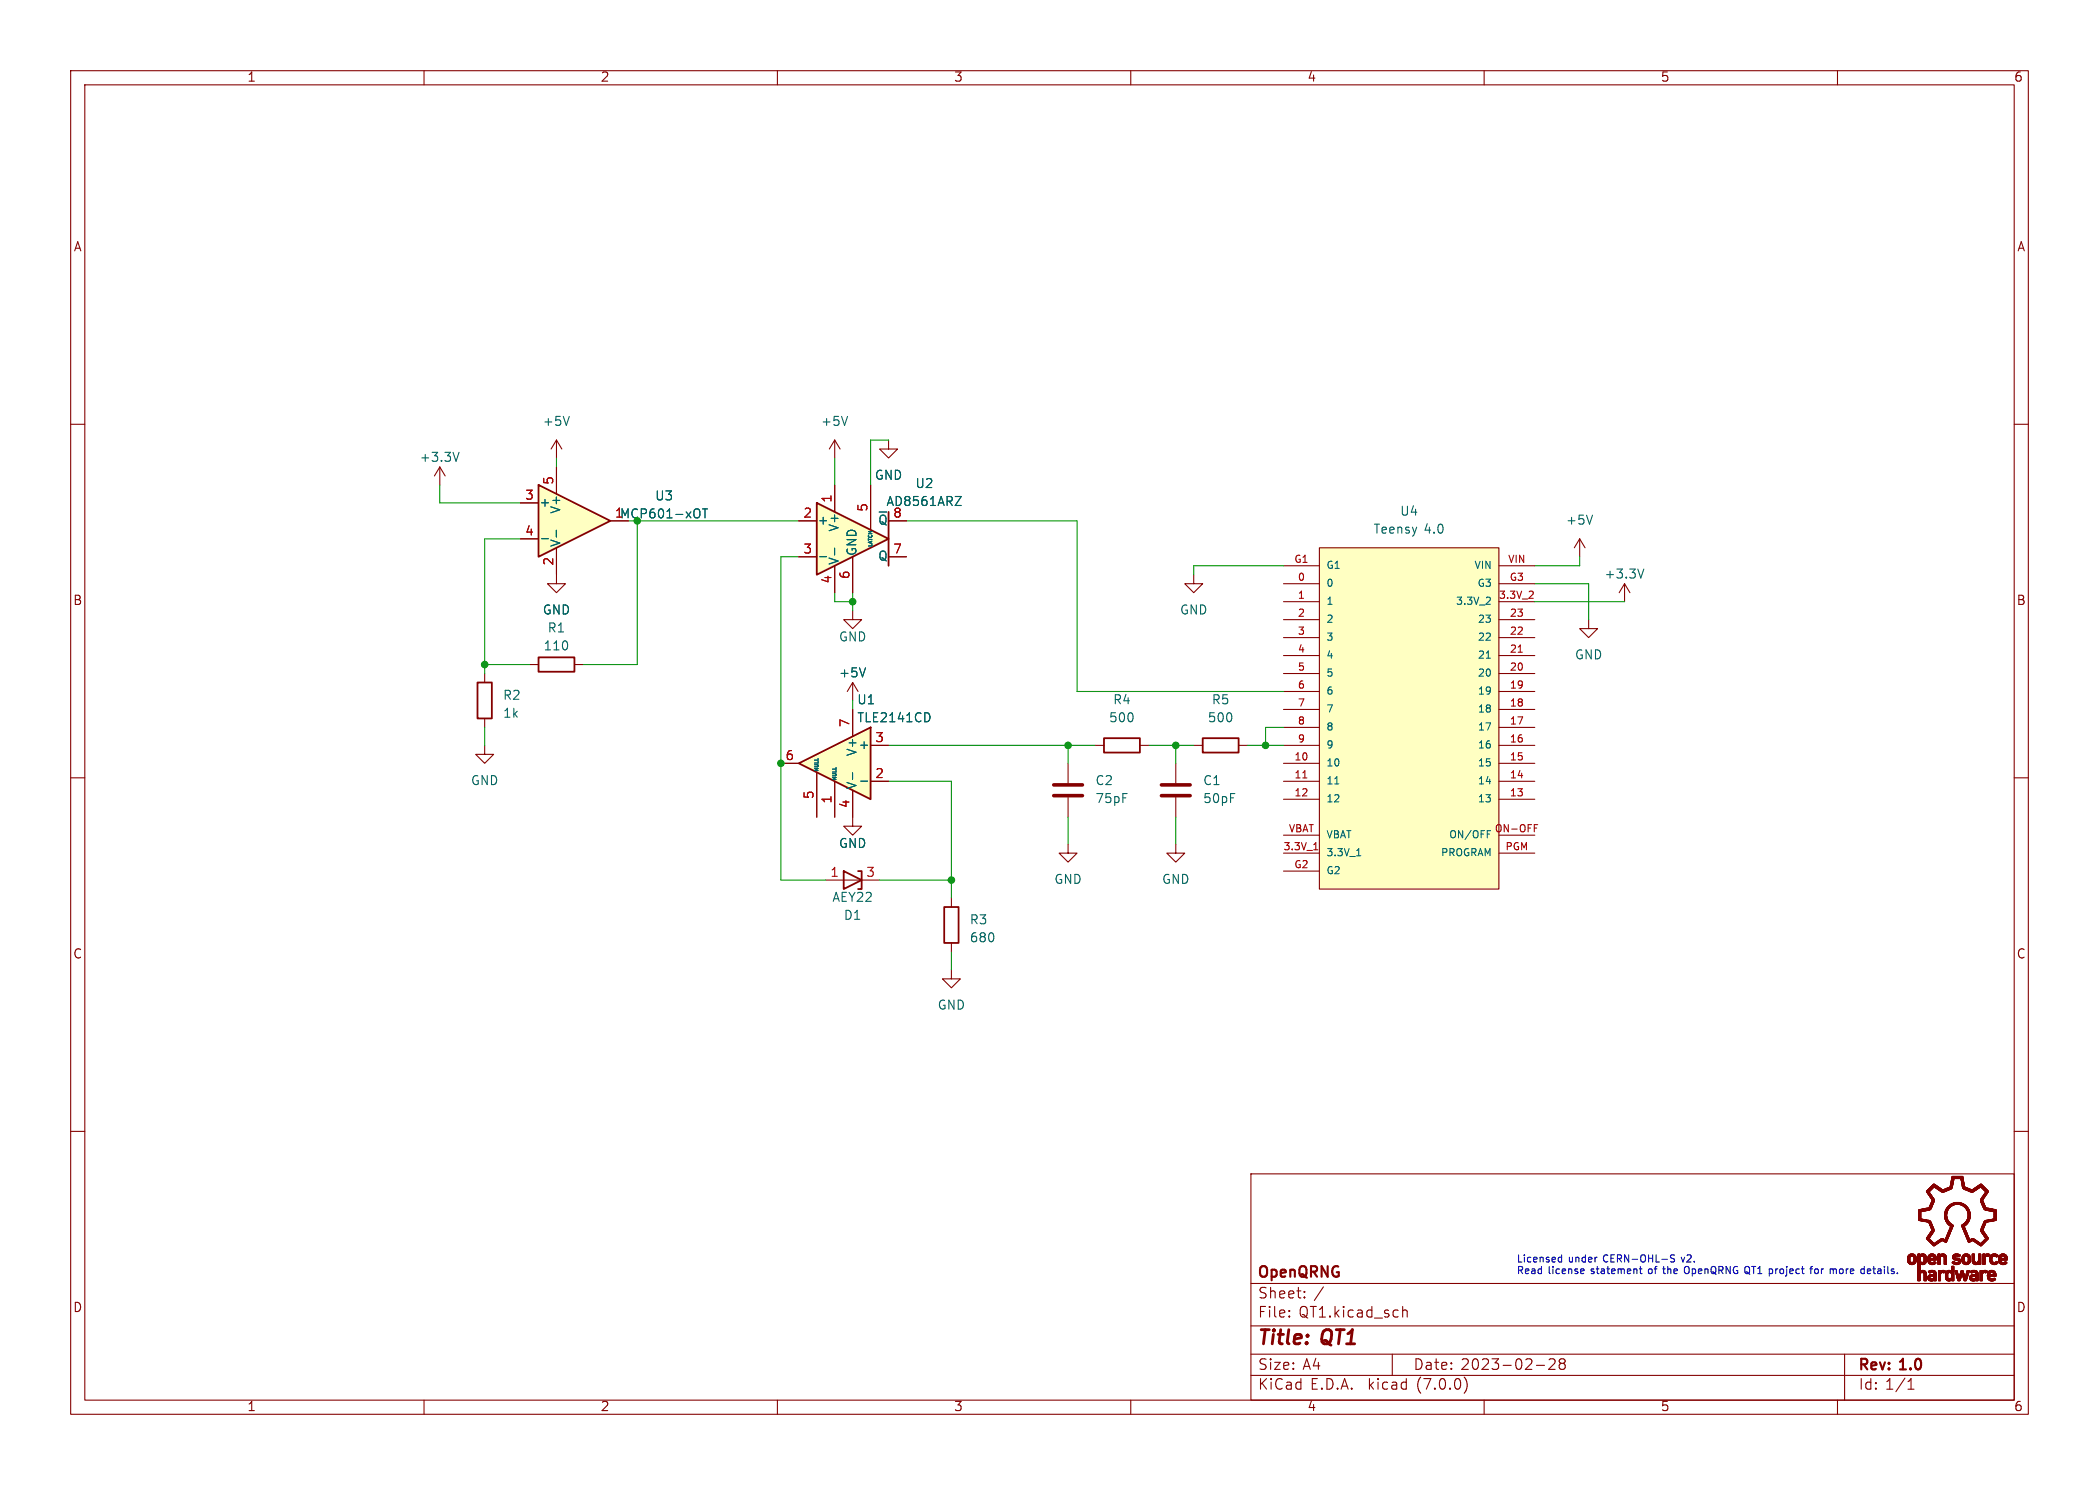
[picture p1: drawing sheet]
<svg xmlns="http://www.w3.org/2000/svg" width="297mm" height="210mm" viewBox="0 0 297 210" stroke-linecap="round" stroke-linejoin="round" font-family="sans-serif">
<defs><g id="words">
<g font-size="2.8" fill="#840000">
<text x="178" y="190.8">Title:</text>
<text x="187.1" y="190.8">QT1</text>
</g>
<g font-size="2.1" fill="#840000">
<text x="178" y="183.9">Sheet:</text>
<text x="178" y="181.1">OpenQRNG</text>
<text x="185.9" y="183.9">/</text>
<text x="178" y="186.6">File:</text>
<text x="183.8" y="186.6">QT1.kicad_sch</text>
<text x="178" y="196.8">KiCad</text>
<text x="178" y="194">Size:</text>
<text x="184.3" y="194">A4</text>
<text x="185.4" y="196.8">E.D.A.</text>
<text x="193.7" y="196.8">kicad</text>
<text x="200" y="194">Date:</text>
<text x="200.6" y="196.8">(7.0.0)</text>
<text x="206.7" y="194">2023-02-28</text>
<text x="263" y="194.2">Rev:</text>
<text x="263" y="196.8">Id: 1/1</text>
<text x="269" y="194.2">1.0</text>
</g>
<g font-size="1.8" fill="#840000">
<text x="35" y="11.8">1</text>
<text x="85" y="11.8">2</text>
<text x="135" y="11.8">3</text>
<text x="185" y="11.8">4</text>
<text x="235" y="11.8">5</text>
<text x="285" y="11.8">6</text>
<text x="10.4" y="35.8">A</text>
<text x="285.4" y="35.8">A</text>
<text x="10.3" y="85.8">B</text>
<text x="285.3" y="85.8">B</text>
<text x="10.3" y="135.8">C</text>
<text x="285.3" y="135.8">C</text>
<text x="10.3" y="185.8">D</text>
<text x="285.3" y="185.8">D</text>
<text x="35" y="199.8">1</text>
<text x="85" y="199.8">2</text>
<text x="135" y="199.8">3</text>
<text x="185" y="199.8">4</text>
<text x="235" y="199.8">5</text>
<text x="285" y="199.8">6</text>
</g>
<g font-size="1.8" fill="#006464">
<text x="59.3" y="65.6">+3.3V</text>
<text x="76.7" y="60.5">+5V</text>
<text x="116.1" y="60.5">+5V</text>
<text x="76.3" y="71.9">+</text>
<text x="92.6" y="71.1">U3</text>
<text x="123.7" y="68.1">GND</text>
<text x="125.4" y="71.8">AD8561ARZ</text>
<text x="129.5" y="69.3">U2</text>
<text x="79.6" y="77.3" transform="rotate(-90 79.6 77.3)">V-</text>
<text x="79.6" y="72.8" transform="rotate(-90 79.6 72.8)">V+</text>
<text x="115.7" y="74.5">+</text>
<text x="118.9" y="75.3" transform="rotate(-90 118.9 75.3)">V+</text>
<text x="124.1" y="75.1">~{Q}</text>
<text x="194.3" y="75.8">Teensy</text>
<text x="198.1" y="73.2">U4</text>
<text x="201.5" y="75.8">4.0</text>
<text x="221.5" y="74.5">+5V</text>
<text x="118.9" y="79.9" transform="rotate(-90 118.9 79.9)">V-</text>
<text x="121.5" y="78.6" transform="rotate(-90 121.5 78.6)">GND</text>
<text x="124.1" y="79.6">Q</text>
<text x="227" y="82.1">+3.3V</text>
<text x="76.7" y="87.2">GND</text>
<text x="77.4" y="89.7">R1</text>
<text x="166.9" y="87.2">GND</text>
<text x="76.9" y="92.3">110</text>
<text x="118.7" y="91">GND</text>
<text x="222.8" y="93.5">GND</text>
<text x="71.1" y="99.3">R2</text>
<text x="71.1" y="101.8">1k</text>
<text x="118.7" y="96.1">+5V</text>
<text x="121.2" y="99.9">U1</text>
<text x="157.4" y="99.9">R4</text>
<text x="171.4" y="99.9">R5</text>
<text x="121.2" y="102.4">TLE2141CD</text>
<text x="121.4" y="106.2">+</text>
<text x="121.5" y="107.1" transform="rotate(-90 121.5 107.1)">V+</text>
<text x="156.9" y="102.4">500</text>
<text x="170.8" y="102.4">500</text>
<text x="66.6" y="111.3">GND</text>
<text x="121.5" y="111.6" transform="rotate(-90 121.5 111.6)">V-</text>
<text x="154.9" y="111.3">C2</text>
<text x="154.9" y="113.9">75pF</text>
<text x="170.2" y="111.3">C1</text>
<text x="170.2" y="113.9">50pF</text>
<text x="118.7" y="120.2">GND</text>
<text x="149.1" y="125.3">GND</text>
<text x="164.4" y="125.3">GND</text>
<text x="117.7" y="127.8">AEY22</text>
<text x="119.3" y="130.4">D1</text>
<text x="137.2" y="131">R3</text>
<text x="137.2" y="133.5">680</text>
<text x="132.6" y="143.1">GND</text>
</g>
<g font-size="1.8" fill="#a90000">
<text x="74.3" y="70.9">3</text>
<text x="78.5" y="68.6" transform="rotate(-90 78.5 68.6)">5</text>
<text x="117.9" y="71.2" transform="rotate(-90 117.9 71.2)">1</text>
<text x="74.3" y="75.9">4</text>
<text x="113.6" y="73.4">2</text>
<text x="122.9" y="72.4" transform="rotate(-90 122.9 72.4)">5</text>
<text x="126.3" y="73.4">8</text>
<text x="78.5" y="80" transform="rotate(-90 78.5 80)">2</text>
<text x="113.6" y="78.5">3</text>
<text x="117.9" y="82.6" transform="rotate(-90 117.9 82.6)">4</text>
<text x="120.4" y="81.9" transform="rotate(-90 120.4 81.9)">6</text>
<text x="126.3" y="78.5">7</text>
<text x="111.1" y="107.7">6</text>
<text x="120.4" y="102.9" transform="rotate(-90 120.4 102.9)">7</text>
<text x="123.8" y="105.2">3</text>
<text x="115.3" y="113.1" transform="rotate(-90 115.3 113.1)">5</text>
<text x="117.9" y="113.7" transform="rotate(-90 117.9 113.7)">1</text>
<text x="123.8" y="110.2">2</text>
<text x="120.4" y="114.3" transform="rotate(-90 120.4 114.3)">4</text>
<text x="117.4" y="124.2">1</text>
<text x="122.5" y="124.2">3</text>
</g>
<text font-size="1.8" fill="#009600" x="87" y="73.4">1MCP601-xOT</text>
<g font-size="1.4" fill="#a90000">
<text x="183.1" y="79.8">G1</text>
<text x="183.6" y="82.3">0</text>
<text x="213.3" y="79.8">VIN</text>
<text x="213.5" y="82.3">G3</text>
<text x="183.6" y="84.8">1</text>
<text x="183.6" y="87.4">2</text>
<text x="183.6" y="89.9">3</text>
<text x="212" y="84.8">3.3V_2</text>
<text x="213.6" y="89.9">22</text>
<text x="213.6" y="87.4">23</text>
<text x="183.6" y="92.5">4</text>
<text x="183.6" y="95">5</text>
<text x="213.6" y="95">20</text>
<text x="213.6" y="92.5">21</text>
<text x="183.6" y="97.5">6</text>
<text x="183.6" y="100.1">7</text>
<text x="213.6" y="100.1">18</text>
<text x="213.6" y="97.5">19</text>
<text x="183.1" y="107.7">10</text>
<text x="183.6" y="102.6">8</text>
<text x="183.6" y="105.2">9</text>
<text x="213.6" y="107.7">15</text>
<text x="213.6" y="105.2">16</text>
<text x="213.6" y="102.6">17</text>
<text x="183.1" y="110.2">11</text>
<text x="183.1" y="112.8">12</text>
<text x="213.6" y="112.8">13</text>
<text x="213.6" y="110.2">14</text>
<text x="182.3" y="117.9">VBAT</text>
<text x="211.4" y="117.9">ON-OFF</text>
<text x="181.5" y="120.4">3.3V_1</text>
<text x="183.1" y="122.9">G2</text>
<text x="212.9" y="120.4">PGM</text>
</g>
<g font-size="1.4" fill="#006464">
<text x="187.7" y="83.2">0</text>
<text x="187.7" y="80.7">G1</text>
<text x="208.5" y="80.7">VIN</text>
<text x="208.9" y="83.2">G3</text>
<text x="187.7" y="85.8">1</text>
<text x="187.7" y="88.3">2</text>
<text x="205.9" y="85.8">3.3V_2</text>
<text x="209" y="88.3">23</text>
<text x="187.7" y="90.9">3</text>
<text x="187.7" y="93.4">4</text>
<text x="187.7" y="95.9">5</text>
<text x="209" y="95.9">20</text>
<text x="209" y="93.4">21</text>
<text x="209" y="90.9">22</text>
<text x="187.7" y="98.5">6</text>
<text x="187.7" y="101">7</text>
<text x="209" y="101">18</text>
<text x="209" y="98.5">19</text>
<text x="187.7" y="103.6">8</text>
<text x="187.7" y="106.1">9</text>
<text x="209" y="106.1">16</text>
<text x="209" y="103.6">17</text>
<text x="187.7" y="108.6">10</text>
<text x="187.7" y="111.2">11</text>
<text x="187.7" y="113.7">12</text>
<text x="209" y="113.7">13</text>
<text x="209" y="111.2">14</text>
<text x="209" y="108.6">15</text>
<text x="187.7" y="118.8">VBAT</text>
<text x="204.9" y="118.8">ON/OFF</text>
<text x="187.7" y="121.3">3.3V_1</text>
<text x="187.7" y="123.9">G2</text>
<text x="203.7" y="121.3">PROGRAM</text>
</g>
<g font-size="1.4" fill="#0000c2">
<text x="214.6" y="178.7">Licensed</text>
<text x="222" y="178.7">under</text>
<text x="227" y="178.7">CERN-OHL-S</text>
<text x="238.3" y="178.7">v2.</text>
<text x="214.6" y="180.3">Read</text>
<text x="219.1" y="180.3">license</text>
<text x="225.3" y="180.3">statement</text>
<text x="233.6" y="180.3">of</text>
<text x="235.9" y="180.3">the</text>
<text x="239" y="180.3">OpenQRNG</text>
<text x="247.8" y="180.3">QT1 project</text>
<text x="257.4" y="180.3">for</text>
<text x="260.3" y="180.3">more</text>
<text x="264.9" y="180.3">details.</text>
</g>
<g font-size=".7" fill="#006464">
<text x="123.6" y="77.6" transform="rotate(-90 123.6 77.6)">LATCH</text>
<text x="116" y="109.1" transform="rotate(-90 116 109.1)">NULL</text>
<text x="118.6" y="110.4" transform="rotate(-90 118.6 110.4)">NULL</text>
</g>
</g></defs>
<g fill="none" stroke="#840000" stroke-width=".15">
<path d="M10 10h277v190h-277zM12 12h273v186h-273zM60 10v2M110 10v2M160 10v2M210 10v2M260 10v2M10 60h2M285 60h2M186.7 77.5h25.4v48.2h-25.4zM223.5 76.2l-.7 1.3M223.5 76.2v2.5"/>
<path d="M223.5 76.2l.8 1.3M74.9 94h1.3M78.7 81.3v1.3h1.3l-1.3 1.2-1.2-1.2h1.2M81.3 94h1.2M120.6 86.4v1.2h1.3l-1.3 1.3-1.2-1.3h1.2M120.6 96.5l-.7 1.3M120.6 96.5v2.6M120.6 96.5l.8 1.3M168.9 81.3v1.3h1.3l-1.3 1.2-1.3-1.2h1.3M181.6 82.6h5.1M181.6 85.1h5.1M181.6 97.8h5.1"/>
<path d="M181.6 87.6h5.1M181.6 95.3h5.1M181.6 92.7h5.1M181.6 90.2h5.1M181.6 80h5.1M212.1 82.6h5.1M212.1 85.1h5.1M212.1 97.8h5.1M212.1 87.6h5.1M212.1 95.3h5.1M212.1 92.7h5.1M212.1 90.2h5.1"/>
<path d="M212.1 80h5.1M229.9 82.6l-.8 1.2M229.9 82.6v2.5M229.9 82.6l.7 1.2M10 110h2M151.1 119.4v1.3h1.3l-1.3 1.2-1.2-1.2h1.2M151.1 108v2.7M151.1 112.8v2.8M166.4 119.4v1.3h1.2l-1.2 1.2-1.3-1.2h1.3M181.6 108h5.1M181.6 110.5h5.1M181.6 113h5.1"/>
<path d="M181.6 105.4h5.1M181.6 102.9h5.1M181.6 100.3h5.1M181.6 118.1h5.1M212.1 108h5.1M212.1 110.5h5.1M212.1 113h5.1M212.1 105.4h5.1M212.1 102.9h5.1M212.1 100.3h5.1M212.1 118.1h5.1M285 110h2"/>
<path d="M116.8 124.5h7.7M134.6 137.2v1.2h1.3l-1.3 1.3-1.3-1.3h1.3M134.6 127v1.3M134.6 133.4v1.2M181.6 120.7h5.1M181.6 123.2h5.1M212.1 120.7h5.1M10 160h2M285 160h2M177 166h108v32h-108zM60 198v2M110 198v2"/>
<path d="M160 198v2M177 194.5h108M177 191.5h108M177 187.5h108M177 181.5h108M182.4 186.1l.1 .1-.1 .1M182.4 185.3l.1 .1-.1 .1M184.6 183.4v.1v.1M184.6 182.6v.1v.1M197 191.5v3M198.5 184.8v1.5M198.5 185.4a.37 .37 0 0 1 .6 .1v.8"/>
<path d="M207.2 194.8a1.74 1.74 0 0 1 0 2.2M210 198v2M217.4 193.1h1.1M219.2 192.3l.2-.1h.5a.41 .41 0 0 1 .1 .6l-.9 .9h.9M220.9 192.8l-.1-.1a.31 .31 0 0 1-.2-.3 .31 .31 0 0 1 .3-.2h.4a.31 .31 0 0 1 .2 .4 .31 .31 0 0 1-.3 .2M220.9 192.8l-.3 .3 .1 .4 .2 .2h.3l.3-.3-.1-.5-.2-.1M220.9 192.8h.3M260 198v2M261 191.5v6.5M270 196.5h.8M270 195.4l.4-.4v1.5"/>
</g>
<path d="M76.2 93h5.1v2h-5.1zM119.4 123.2l2.5 1.3-2.5 1.2zM121.4 123.2h.5v2.5h-.5M133.6 128.3h2v5.1h-2z" fill="none" stroke="#840000" stroke-width=".25"/>
<path d="M225.3 72.9l-.4 1.2M122.5 94.4l-.5 1.3M210.3 93.1h.6M210.7 84.4l.2 .2-.1 .3-.5 .6h.6M232.6 80.5l-.4 1.2M210.4 118h.4M210.4 117.5h.5M192 121h.5" fill="none" stroke="#006464" stroke-width=".15"/>
<path d="M149.1 112.5h4.1M149.1 111h4.1" fill="none" stroke="#840000" stroke-width=".51"/>
<path d="M186.7 77.5h25.4v48.2h-25.4z" fill="#ffffc2" stroke="#ffffc2" stroke-width=".14"/>
<path d="M214.8 92.2h.6M216.3 84.6h.7M216.9 83.7v.3M184.3 110h.6M217.1 117.1h.3M217.1 116.6h.5M185.9 120.2h.6" fill="none" stroke="#a90000" stroke-width=".15"/>
<path d="M113 108l10.2-5.1v10.1z" fill="#ffffc2"/>
<path d="M67.6 96.5h2v5.1h-2zM113 108l10.2-5.1v10.1z" fill="none" stroke="#840000" stroke-width=".25"/>
<path d="M125.7 62.2v1.3h1.3l-1.3 1.3-1.2-1.3h1.2M68.6 95.3v1.2M68.6 105.4v1.3h1.2l-1.2 1.3-1.3-1.3h1.3M68.6 101.6v1.3M110.5 108h2.5M115.6 109.2v6.4M118.1 110.5v5.1M120.6 111.8v5h1.3l-1.3 1.3-1.2-1.3h1.2M120.6 100.3v3.8M123.2 110.5h2.5M123.2 105.4h2.5" fill="none" stroke="#840000" stroke-width=".15"/>
<g fill="none" stroke="#006464" stroke-width=".15">
<path d="M115.2 108.7h.6l-.6 .3h.6M115.2 108.4h.5M115.2 108.1h.5M115.2 107.9h.6M115.2 107.5h.6M117.8 110h.5l-.5 .2h.5M117.8 109.7h.4M117.8 109.4h.4M117.8 109.2h.5M117.8 108.8h.5M120.6 109.3v.9M121.8 110.5h1"/>
<path d="M131.5 101l.1 .3-.1 .6"/>
</g>
<path d="M115.6 71.1l10.1 5.1-10.1 5.1z" fill="#ffffc2"/>
<path d="M115.6 71.1l10.1 5.1-10.1 5.1zM125.7 72.4v7.6M156.2 104.4h5.1v2h-5.1zM170.2 104.4h5.1v2h-5.1z" fill="none" stroke="#840000" stroke-width=".25"/>
<g fill="none" stroke="#840000" stroke-width=".15">
<path d="M62.2 66l-.7 1.3M62.2 66v2.6M62.2 66l.8 1.3M78.7 62.2l-.7 1.3M78.7 62.2v2.6M78.7 62.2l.8 1.3M113 73.7h2.6M113 78.7h2.6M118.1 62.2v2.6M118.1 68.6v3.8M118.1 62.2l-.8 1.3M118.1 62.2l.8 1.3"/>
<path d="M120.6 78.7v5.1M123.2 68.6v6.3M125.7 78.7h2.6M118.1 80v3.8M224.8 87.6v1.3h1.3l-1.3 1.3-1.3-1.3h1.3M154.9 105.4h1.3M161.3 105.4h1.3M166.4 108v2.7M166.4 112.8v2.8M168.9 105.4h1.3M175.3 105.4h1.2"/>
</g>
<path d="M80.6 58.9l-.5 1.3M119.9 58.9l-.4 1.3M65 64l-.5 1.2M116 78.7h1M118.1 77.5v1M124.4 72.4h1.1M124.5 73.3a.42 .42 0 0 1 .4-.5 .42 .42 0 0 1 .5 .5M135.2 70.2h.8l-.8 1.3h.8" fill="none" stroke="#006464" stroke-width=".15"/>
<path d="M164.3 112.5h4.1M164.3 111h4.1" fill="none" stroke="#840000" stroke-width=".51"/>
<g fill="#840000" stroke="#840000" stroke-width=".15">
<path d="M269.9 178.3h.3z"/>
<path d="M269.9 178.2l.3 .1z"/>
<path d="M269.9 178.2h.3z"/>
<path d="M269.9 178.1l.3 .1z"/>
<path d="M269.9 178.1h.3z"/>
<path d="M269.9 178l.3 .1z"/>
<path d="M269.9 178h.3z"/>
<path d="M269.9 177.9l.3 .1z"/>
<path d="M269.9 177.9h.3z"/>
<path d="M270 178.4l.3 .1z"/>
<path d="M270 178.5h.3z"/>
<path d="M270 178.4h.3z"/>
<path d="M270 178.4h.2z"/>
<path d="M270 178.3l.2 .1z"/>
<path d="M270 178.3h.2z"/>
<path d="M270 177.9h.2z"/>
<path d="M270 177.8l.2 .1z"/>
<path d="M270 177.8h.2z"/>
<path d="M270 177.8h.3z"/>
<path d="M270 177.7l.3 .1z"/>
<path d="M270 177.7h.3z"/>
<path d="M270 178.5h.4z"/>
<path d="M270 177.6l.4 .1z"/>
<path d="M270 178.5l1 .1z"/>
<path d="M270 177.6h.4z"/>
<path d="M270 177.6h1.1z"/>
<path d="M270 178.6h1z"/>
<path d="M270 177.6h1z"/>
<path d="M270.1 178.6h.9z"/>
<path d="M270.1 177.5l.9 .1z"/>
<path d="M270.1 177.5h.9z"/>
<path d="M270.1 178.6l.9 .1z"/>
<path d="M270.1 178.7h.9z"/>
<path d="M270.1 178.7h.8z"/>
<path d="M270.1 177.5h.8z"/>
<path d="M270.2 178.7h.7z"/>
<path d="M270.2 177.4l.7 .1z"/>
<path d="M270.2 177.4h.7z"/>
<path d="M270.2 178.7l.6 .1z"/>
<path d="M270.2 177.4h.6z"/>
<path d="M270.3 178.8h.5z"/>
<path d="M270.3 177.4h.5z"/>
<path d="M270.3 178.8h.4z"/>
<path d="M270.3 177.3l.4 .1z"/>
<path d="M270.4 177.3h.3z"/>
<path d="M270.4 178.8h.3z"/>
<path d="M270.6 178.5h.5z"/>
<path d="M270.6 177.6h.5z"/>
<path d="M270.7 178.5h.4z"/>
<path d="M270.7 177.6l.4 .1z"/>
<path d="M270.7 177.7h.4z"/>
<path d="M270.8 178.4l.3 .1z"/>
<path d="M270.8 177.7h.3z"/>
<path d="M270.8 178.4h.3z"/>
<path d="M270.8 177.7l.3 .1z"/>
<path d="M270.8 178.3l.3 .1z"/>
<path d="M270.8 178.3h.3z"/>
<path d="M270.8 177.9h.3z"/>
<path d="M270.8 177.8l.3 .1z"/>
<path d="M270.8 177.8h.3z"/>
<path d="M270.8 178.2l.3 .1z"/>
<path d="M270.8 178.2h.3z"/>
<path d="M270.8 178.1l.3 .1z"/>
<path d="M270.8 178.1h.3z"/>
<path d="M270.8 178l.3 .1z"/>
<path d="M270.8 178h.3z"/>
<path d="M270.8 177.9l.3 .1z"/>
<path d="M271.4 181.1h.3z"/>
<path d="M271.4 181l.3 .1z"/>
<path d="M271.4 181h.3z"/>
<path d="M271.4 180.9l.3 .1z"/>
<path d="M271.4 180.9h.3z"/>
<path d="M271.4 180.8l.3 .1z"/>
<path d="M271.4 180.8h.3z"/>
<path d="M271.4 180.7l.3 .1z"/>
<path d="M271.4 180.7h.3z"/>
<path d="M271.4 180.6l.3 .1z"/>
<path d="M271.4 180.6h.3z"/>
<path d="M271.4 180.5l.3 .1z"/>
<path d="M271.4 180.5h.3z"/>
<path d="M271.4 180.4l.3 .1z"/>
<path d="M271.4 180.4h.3z"/>
<path d="M271.4 180.3l.3 .1z"/>
<path d="M271.4 180.3h.3z"/>
<path d="M271.4 180.2l.3 .1z"/>
<path d="M271.4 180.2h.3z"/>
<path d="M271.4 180.1l.3 .1z"/>
<path d="M271.4 180.1h.3z"/>
<path d="M271.4 180.1h.4z"/>
<path d="M271.4 180l.4 .1z"/>
<path d="M271.4 180h.4z"/>
<path d="M271.4 180h.5z"/>
<path d="M271.4 179.9l1.1 .1z"/>
<path d="M271.4 179.9h1.1z"/>
<path d="M271.4 179.8l1.1 .1z"/>
<path d="M271.4 179.8h1z"/>
<path d="M271.4 179.8h.3z"/>
<path d="M271.4 179.7l.3 .1z"/>
<path d="M271.4 179.7h.3z"/>
<path d="M271.4 179.6l.3 .1z"/>
<path d="M271.4 179.6h.3z"/>
<path d="M271.4 179.5l.3 .1z"/>
<path d="M271.4 179.5h.3z"/>
<path d="M271.4 179.4l.3 .1z"/>
<path d="M271.4 179.4h.3z"/>
<path d="M271.4 179.3l.3 .1z"/>
<path d="M271.4 179.3h.3z"/>
<path d="M271.4 179.2l.3 .1z"/>
<path d="M271.4 179.2h.3z"/>
<path d="M271.4 179.1l.3 .1z"/>
<path d="M271.4 179.1h.3z"/>
<path d="M271.4 179l.3 .1z"/>
<path d="M271.4 179h.3z"/>
<path d="M271.4 178.9l.3 .1z"/>
<path d="M271.4 178.9h.3z"/>
<path d="M271.4 178.8l.3 .1z"/>
<path d="M271.4 178.8h.3z"/>
<path d="M271.4 178.7l.3 .1z"/>
<path d="M271.4 178.7h.3z"/>
<path d="M271.4 178.7h1z"/>
<path d="M271.4 178.6l1.1 .1z"/>
<path d="M271.4 178.6h1.1z"/>
<path d="M271.4 178.5l1.1 .1z"/>
<path d="M271.4 178.5h.5z"/>
<path d="M271.4 178.5h.4z"/>
<path d="M271.4 178.4l.4 .1z"/>
<path d="M271.4 178.4h.4z"/>
<path d="M271.4 178.4h.3z"/>
<path d="M271.4 178.3l.3 .1z"/>
<path d="M271.4 178.3h.3z"/>
<path d="M271.4 178.2l.3 .1z"/>
<path d="M271.4 178.2h.3z"/>
<path d="M271.4 178.1l.3 .1z"/>
<path d="M271.4 178.1h.3z"/>
<path d="M271.4 178l.3 .1z"/>
<path d="M271.4 178h.3z"/>
<path d="M271.4 177.9l.3 .1z"/>
<path d="M271.4 177.9h.3z"/>
<path d="M271.4 177.8l.3 .1z"/>
<path d="M271.4 177.8h.3z"/>
<path d="M271.4 177.7l.3 .1z"/>
<path d="M271.4 177.7h.4z"/>
<path d="M271.4 177.6l.4 .1z"/>
<path d="M271.4 177.6h.5z"/>
<path d="M271.4 177.6h1.1z"/>
<path d="M271.4 177.5l1.1 .1z"/>
<path d="M271.4 177.5h1.1z"/>
<path d="M271.4 177.5h1z"/>
<path d="M271.4 177.5h.3z"/>
<path d="M271.4 177.4l.3 .1z"/>
<path d="M271.4 177.4h.3z"/>
<path d="M271.4 177.3l.3 .1z"/>
<path d="M271.5 172.5l1.2 .1z"/>
<path d="M271.5 172.6h1.3z"/>
<path d="M271.5 172.5h1.1z"/>
<path d="M271.5 172.5h1z"/>
<path d="M271.5 172.5h.9z"/>
<path d="M271.5 172.4l.7 .1z"/>
<path d="M271.5 172.5h.8z"/>
<path d="M271.5 172.4h.6z"/>
<path d="M271.5 172.4h.5z"/>
<path d="M271.5 172.4h.3z"/>
<path d="M271.5 172.4h.4z"/>
<path d="M271.5 172.3l.3 .1z"/>
<path d="M271.5 172.3h.3z"/>
<path d="M271.5 172.2l.3 .1z"/>
<path d="M271.5 172.2h.3z"/>
<path d="M271.5 172.1l.3 .1z"/>
<path d="M271.5 172.1h.3z"/>
<path d="M271.5 172l.3 .1z"/>
<path d="M271.5 172h.3z"/>
<path d="M271.5 171.9l.3 .1z"/>
<path d="M271.5 171.9h.3z"/>
<path d="M271.5 171.8l.3 .1z"/>
<path d="M271.5 171.8h.3z"/>
<path d="M271.5 171.7l.3 .1z"/>
<path d="M271.5 171.7h.3z"/>
<path d="M271.5 171.6l.3 .1z"/>
<path d="M271.5 171.6h.3z"/>
<path d="M271.5 171.5l.3 .1z"/>
<path d="M271.5 171.5h.3z"/>
<path d="M271.5 171.4l.3 .1z"/>
<path d="M271.5 171.4h.3z"/>
<path d="M271.5 171.3l.3 .1z"/>
<path d="M271.5 171.3h.3z"/>
<path d="M271.5 171.3h.5z"/>
<path d="M271.5 171.3h.6z"/>
<path d="M271.5 171.3h.7z"/>
<path d="M271.5 171.2l.8 .1z"/>
<path d="M271.5 171.2h.9z"/>
<path d="M271.5 171.2h1z"/>
<path d="M271.5 171.2h1.1z"/>
<path d="M271.5 171.2h1.2z"/>
<path d="M271.5 171.1l1.3 .1z"/>
<path d="M271.5 171.1h1.4z"/>
<path d="M271.5 171.1h1.5z"/>
<path d="M271.5 172.6h1.4z"/>
<path d="M271.5 171.1h1.6z"/>
<path d="M271.6 171.1h1.5z"/>
<path d="M271.6 172.6h1.4z"/>
<path d="M271.7 171l1.5 .1z"/>
<path d="M271.7 179.8h.7z"/>
<path d="M271.7 178.7h.7z"/>
<path d="M271.7 177.5h.7z"/>
<path d="M271.7 172.6h1.3z"/>
<path d="M271.7 177.4l.7 .1z"/>
<path d="M271.8 179.8h.6z"/>
<path d="M271.8 178.7h.6z"/>
<path d="M271.8 177.4h.6z"/>
<path d="M271.8 179.7l.6 .1z"/>
<path d="M271.8 171h1.4z"/>
<path d="M271.8 179.7h.5z"/>
<path d="M271.8 177.4h.5z"/>
<path d="M271.8 172.6l1.2 .1z"/>
<path d="M271.8 178.8h.5z"/>
<path d="M271.8 178.7l.5 .1z"/>
<path d="M271.9 179.7h.3z"/>
<path d="M271.9 177.3l.4 .1z"/>
<path d="M271.9 171h1.3z"/>
<path d="M271.9 178.8h.3z"/>
<path d="M271.9 177.3h.3z"/>
<path d="M271.9 172.7h1.2z"/>
<path d="M272 179.7h.2z"/>
<path d="M272 178.8h.2z"/>
<path d="M272 171h1.2z"/>
<path d="M272 172.7h1.1z"/>
<path d="M272.1 180h.4z"/>
<path d="M272.1 178.5h.4z"/>
<path d="M272.1 177.6h.4z"/>
<path d="M272.1 172.7h1.1z"/>
<path d="M272.1 171h1.1z"/>
<path d="M272.1 177.6l.4 .1z"/>
<path d="M272.2 178.5h.3z"/>
<path d="M272.2 177.7h.3z"/>
<path d="M272.2 180h.3z"/>
<path d="M272.2 180.1h.4z"/>
<path d="M272.2 180l.3 .1z"/>
<path d="M272.2 178.4l.3 .1z"/>
<path d="M272.2 178.4h.3z"/>
<path d="M272.2 178.4h.4z"/>
<path d="M272.2 177.8h.4z"/>
<path d="M272.2 177.7l.3 .1z"/>
<path d="M272.2 170.9l1 .1z"/>
<path d="M272.2 180.1l.4 .1z"/>
<path d="M272.2 178.3l.4 .1z"/>
<path d="M272.2 178.3h.4z"/>
<path d="M272.2 177.8l.4 .1z"/>
<path d="M272.2 172.7h1z"/>
<path d="M272.3 181.1h.3z"/>
<path d="M272.3 181l.3 .1z"/>
<path d="M272.3 181h.3z"/>
<path d="M272.3 180.9l.3 .1z"/>
<path d="M272.3 180.9h.3z"/>
<path d="M272.3 180.8l.3 .1z"/>
<path d="M272.3 180.8h.3z"/>
<path d="M272.3 180.7l.3 .1z"/>
<path d="M272.3 180.7h.3z"/>
<path d="M272.3 180.6l.3 .1z"/>
<path d="M272.3 180.6h.3z"/>
<path d="M272.3 180.5l.3 .1z"/>
<path d="M272.3 180.5h.3z"/>
<path d="M272.3 180.4l.3 .1z"/>
<path d="M272.3 180.4h.3z"/>
<path d="M272.3 180.3l.3 .1z"/>
<path d="M272.3 180.3h.3z"/>
<path d="M272.3 180.2l.3 .1z"/>
<path d="M272.3 180.2h.3z"/>
<path d="M272.3 178.3h.3z"/>
<path d="M272.3 178.2l.3 .1z"/>
<path d="M272.3 178.2h.3z"/>
<path d="M272.3 178.1l.3 .1z"/>
<path d="M272.3 178.1h.3z"/>
<path d="M272.3 178l.3 .1z"/>
<path d="M272.3 178h.3z"/>
<path d="M272.3 177.9l.3 .1z"/>
<path d="M272.3 177.9h.3z"/>
<path d="M272.3 170.9h1z"/>
<path d="M272.3 172.7h.9z"/>
<path d="M272.4 170.9h.9z"/>
<path d="M272.5 172.7l.7 .1z"/>
<path d="M272.5 170.9h.8z"/>
<path d="M272.6 172.8h.6z"/>
<path d="M272.6 175.2h.4z"/>
<path d="M272.6 175.1l.4 .1z"/>
<path d="M272.6 175.1h.4z"/>
<path d="M272.6 168.5l.4 .1z"/>
<path d="M272.6 168.5h.4z"/>
<path d="M272.6 168.4l.4 .1z"/>
<path d="M272.6 168.6h.4z"/>
<path d="M272.6 168.4h.5z"/>
<path d="M272.6 175l.4 .1z"/>
<path d="M272.6 170.9h.7z"/>
<path d="M272.7 175.2l.3 .1z"/>
<path d="M272.7 175h.3z"/>
<path d="M272.7 172.8h.5z"/>
<path d="M272.7 168.6h.3z"/>
<path d="M272.7 168.4h.4z"/>
<path d="M272.7 175.3h.4z"/>
<path d="M272.7 175.3h.3z"/>
<path d="M272.7 175h.4z"/>
<path d="M272.7 168.7h.3z"/>
<path d="M272.7 168.6l.3 .1z"/>
<path d="M272.7 168.4h.5z"/>
<path d="M272.7 168.3l.5 .1z"/>
<path d="M272.7 174.9l.4 .1z"/>
<path d="M272.7 174.9h.4z"/>
<path d="M272.7 168.3h.5z"/>
<path d="M272.7 170.8l.6 .1z"/>
<path d="M272.7 168.7l.4 .1z"/>
<path d="M272.8 180.8h.4z"/>
<path d="M272.8 180.8h.3z"/>
<path d="M272.8 180.7l.2 .1z"/>
<path d="M272.8 180.7h.2z"/>
<path d="M272.8 180.6l.2 .1z"/>
<path d="M272.8 180.6h.2z"/>
<path d="M272.8 180.6h.3z"/>
<path d="M272.8 178.3l.3 .1z"/>
<path d="M272.8 178.3h.3z"/>
<path d="M272.8 178.3h.2z"/>
<path d="M272.8 178.2l.2 .1z"/>
<path d="M272.8 178.2h.2z"/>
<path d="M272.8 178.2h1.2z"/>
<path d="M272.8 178.1l1.2 .1z"/>
<path d="M272.8 178.1h1.2z"/>
<path d="M272.8 178l1.2 .1z"/>
<path d="M272.8 178h1.2z"/>
<path d="M272.8 177.9l.2 .1z"/>
<path d="M272.8 177.9h.2z"/>
<path d="M272.8 177.8l.3 .1z"/>
<path d="M272.8 177.8h.3z"/>
<path d="M272.8 175.4h.4z"/>
<path d="M272.8 175.3l.4 .1z"/>
<path d="M272.8 174.9h.4z"/>
<path d="M272.8 174.8l.4 .1z"/>
<path d="M272.8 172.8h.4z"/>
<path d="M272.8 168.8h.3z"/>
<path d="M272.8 168.3h.4z"/>
<path d="M272.8 168.2l.5 .1z"/>
<path d="M272.8 180.9h1.2z"/>
<path d="M272.8 180.8l.4 .1z"/>
<path d="M272.8 180.5l.3 .1z"/>
<path d="M272.8 180.5h.4z"/>
<path d="M272.8 180.5h.5z"/>
<path d="M272.8 178.4h.3z"/>
<path d="M272.8 177.7l.3 .1z"/>
<path d="M272.8 174.8h.4z"/>
<path d="M272.8 168.8h.4z"/>
<path d="M272.8 168.2h.5z"/>
<path d="M272.8 180.5h1.2z"/>
<path d="M272.8 178.5h.4z"/>
<path d="M272.8 178.4l.4 .1z"/>
<path d="M272.8 177.7h.3z"/>
<path d="M272.8 177.7h.4z"/>
<path d="M272.8 168.9h.4z"/>
<path d="M272.8 168.8l.4 .1z"/>
<path d="M272.8 180.9l1.2 .1z"/>
<path d="M272.8 180.4l1.2 .1z"/>
<path d="M272.8 177.6l.4 .1z"/>
<path d="M272.8 174.7l.4 .1z"/>
<path d="M272.9 181h1.1z"/>
<path d="M272.9 180.4h1.1z"/>
<path d="M272.9 179.9h1z"/>
<path d="M272.9 179.8l1 .1z"/>
<path d="M272.9 179.8h1z"/>
<path d="M272.9 178.6h1z"/>
<path d="M272.9 178.5l.4 .1z"/>
<path d="M272.9 178.5h.4z"/>
<path d="M272.9 177.6h.3z"/>
<path d="M272.9 177.6h.4z"/>
<path d="M272.9 177.6h1z"/>
<path d="M272.9 175.5h.4z"/>
<path d="M272.9 175.4l.4 .1z"/>
<path d="M272.9 174.7h.4z"/>
<path d="M272.9 172.8h.3z"/>
<path d="M272.9 170.8h.4z"/>
<path d="M272.9 168.9l.3 .1z"/>
<path d="M272.9 168.9h.3z"/>
<path d="M272.9 168.2h.4z"/>
<path d="M272.9 168.1l.5 .1z"/>
<path d="M272.9 181h.7z"/>
<path d="M272.9 179.8h.9z"/>
<path d="M272.9 177.5l1 .1z"/>
<path d="M272.9 172.8l.3 .1z"/>
<path d="M272.9 169h.4z"/>
<path d="M272.9 168.1h.5z"/>
<path d="M272.9 181l.7 .1z"/>
<path d="M272.9 177.5h.9z"/>
<path d="M272.9 174.6l.4 .1z"/>
<path d="M272.9 172.9h.4z"/>
<path d="M272.9 181.1h.7z"/>
<path d="M272.9 180.3l1.1 .1z"/>
<path d="M272.9 179.9l.3 .1z"/>
<path d="M272.9 178.6l1 .1z"/>
<path d="M272.9 174.6h.4z"/>
<path d="M272.9 169l.4 .1z"/>
<path d="M273 181.1h.6z"/>
<path d="M273 180.3h1z"/>
<path d="M273 180h.2z"/>
<path d="M273 179.7l.8 .1z"/>
<path d="M273 178.7h.9z"/>
<path d="M273 177.5h.8z"/>
<path d="M273 175.6h.4z"/>
<path d="M273 175.5l.4 .1z"/>
<path d="M273 174.6h.4z"/>
<path d="M273 174.5l.4 .1z"/>
<path d="M273 174.5h.4z"/>
<path d="M273 173l.3 .1z"/>
<path d="M273 173h.3z"/>
<path d="M273 172.9l.3 .1z"/>
<path d="M273 172.9h.3z"/>
<path d="M273 170.8h.3z"/>
<path d="M273 170.7l.3 .1z"/>
<path d="M273 170.7h.3z"/>
<path d="M273 169.1h.3z"/>
<path d="M273 168.1h.4z"/>
<path d="M273 168l.4 .1z"/>
<path d="M273 179.7h.7z"/>
<path d="M273 178.7h.8z"/>
<path d="M273 177.4l.8 .1z"/>
<path d="M273 173.1h.3z"/>
<path d="M273 170.7h.4z"/>
<path d="M273 169.1h.4z"/>
<path d="M273 168h.5z"/>
<path d="M273 180h.1z"/>
<path d="M273 177.4h.7z"/>
<path d="M273 173.1h.4z"/>
<path d="M273 170.6l.4 .1z"/>
<path d="M273 169.1l.4 .1z"/>
<path d="M273 181.1h.5z"/>
<path d="M273 174.4l.4 .1z"/>
<path d="M273 174.4h.4z"/>
<path d="M273 173.2h.4z"/>
<path d="M273 173.1l.4 .1z"/>
<path d="M273 170.6h.4z"/>
<path d="M273 170.5l.4 .1z"/>
<path d="M273 169.2h.4z"/>
<path d="M273.1 178.7l.6 .1z"/>
<path d="M273.1 177.4h.6z"/>
<path d="M273.1 175.6l.4 .1z"/>
<path d="M273.1 174.4h.4z"/>
<path d="M273.1 173.3h.3z"/>
<path d="M273.1 173.2l.3 .1z"/>
<path d="M273.1 170.5h.3z"/>
<path d="M273.1 169.2l.3 .1z"/>
<path d="M273.1 169.2h.3z"/>
<path d="M273.1 168h.4z"/>
<path d="M273.1 179.7h.5z"/>
<path d="M273.1 175.7h.4z"/>
<path d="M273.1 174.3l.4 .1z"/>
<path d="M273.1 170.4l.3 .1z"/>
<path d="M273.1 169.3h.3z"/>
<path d="M273.1 167.9l.5 .1z"/>
<path d="M273.1 177.4h.5z"/>
<path d="M273.1 174.3h.4z"/>
<path d="M273.1 173.4h.3z"/>
<path d="M273.1 173.3l.3 .1z"/>
<path d="M273.1 170.4h.4z"/>
<path d="M273.1 169.3h.4z"/>
<path d="M273.1 167.9h.5z"/>
<path d="M273.2 181.1l.3 .1z"/>
<path d="M273.2 180.3h.8z"/>
<path d="M273.2 178.8h.5z"/>
<path d="M273.2 177.3l.4 .1z"/>
<path d="M273.2 175.7h.3z"/>
<path d="M273.2 174.3h.3z"/>
<path d="M273.2 173.4l.3 .1z"/>
<path d="M273.2 173.4h.3z"/>
<path d="M273.2 173.4h.2z"/>
<path d="M273.2 170.4h.3z"/>
<path d="M273.2 170.3l.3 .1z"/>
<path d="M273.2 170.3h.3z"/>
<path d="M273.2 169.4h.3z"/>
<path d="M273.2 169.3l.3 .1z"/>
<path d="M273.2 169.3h.3z"/>
<path d="M273.2 167.9h.4z"/>
<path d="M273.2 178.8h.4z"/>
<path d="M273.2 175.7l.4 .1z"/>
<path d="M273.2 174.2l.4 .1z"/>
<path d="M273.2 173.5h.3z"/>
<path d="M273.2 179.7h.3z"/>
<path d="M273.2 175.8h.4z"/>
<path d="M273.2 174.2h.4z"/>
<path d="M273.2 173.5l.3 .1z"/>
<path d="M273.2 170.2l.3 .1z"/>
<path d="M273.2 170.2h.3z"/>
<path d="M273.2 167.8l.5 .1z"/>
<path d="M273.2 173.6h.3z"/>
<path d="M273.2 170.2h.4z"/>
<path d="M273.2 169.4l.4 .1z"/>
<path d="M273.2 167.8h1z"/>
<path d="M273.3 177.3h.2z"/>
<path d="M273.3 175.8h.3z"/>
<path d="M273.3 174.2h.3z"/>
<path d="M273.3 174.1l.3 .1z"/>
<path d="M273.3 174.1h.3z"/>
<path d="M273.3 173.7h.3z"/>
<path d="M273.3 173.6l.3 .1z"/>
<path d="M273.3 173.6h.2z"/>
<path d="M273.3 170.1l.3 .1z"/>
<path d="M273.3 170.1h.3z"/>
<path d="M273.3 169.5h.3z"/>
<path d="M273.3 167.8h.9z"/>
<path d="M273.3 178.8h.3z"/>
<path d="M273.3 175.8l.4 .1z"/>
<path d="M273.3 173.7l.3 .1z"/>
<path d="M273.3 170l.3 .1z"/>
<path d="M273.3 170h.3z"/>
<path d="M273.3 167.8h.8z"/>
<path d="M273.3 175.9h.8z"/>
<path d="M273.3 173.8h.3z"/>
<path d="M273.3 169.5l.3 .1z"/>
<path d="M273.3 167.7l.8 .1z"/>
<path d="M273.3 174l.4 .1z"/>
<path d="M273.3 173.8l.3 .1z"/>
<path d="M273.3 169.9l.4 .1z"/>
<path d="M273.3 169.6h.4z"/>
<path d="M273.3 167.7h.8z"/>
<path d="M273.4 175.9h.6z"/>
<path d="M273.4 175.9h.7z"/>
<path d="M273.4 174h.3z"/>
<path d="M273.4 173.9l.3 .1z"/>
<path d="M273.4 173.9h.3z"/>
<path d="M273.4 173.9h.2z"/>
<path d="M273.4 169.9h.3z"/>
<path d="M273.4 169.8l.3 .1z"/>
<path d="M273.4 169.8h.3z"/>
<path d="M273.4 169.6h.3z"/>
<path d="M273.4 167.7h.7z"/>
<path d="M273.4 167.7h.6z"/>
<path d="M273.4 175.9l.6 .1z"/>
<path d="M273.4 169.7h.3z"/>
<path d="M273.4 169.6l.3 .1z"/>
<path d="M273.4 176h.6z"/>
<path d="M273.4 169.7l.3 .1z"/>
<path d="M273.4 167.6l.6 .1z"/>
<path d="M273.4 176h.5z"/>
<path d="M273.4 167.6h.5z"/>
<path d="M273.5 176h.4z"/>
<path d="M273.5 167.6h.4z"/>
<path d="M273.5 177.6h.4z"/>
<path d="M273.5 176l.4 .1z"/>
<path d="M273.5 167.6h.3z"/>
<path d="M273.5 179.9l.4 .1z"/>
<path d="M273.5 178.5l.4 .1z"/>
<path d="M273.5 176.1h.3z"/>
<path d="M273.5 167.5l.3 .1z"/>
<path d="M273.5 180.8l.5 .1z"/>
<path d="M273.5 177.6l.4 .1z"/>
<path d="M273.5 167.5h.3z"/>
<path d="M273.6 180h.3z"/>
<path d="M273.6 178.5h.3z"/>
<path d="M273.6 176.1h.1z"/>
<path d="M273.6 167.5h.1z"/>
<path d="M273.6 180.8h.4z"/>
<path d="M273.6 177.7h.3z"/>
<path d="M273.6 176.1l.1 .1z"/>
<path d="M273.6 176.2h.1z"/>
<path d="M273.6 180.7l.4 .1z"/>
<path d="M273.6 180.7h.4z"/>
<path d="M273.6 180l.3 .1z"/>
<path d="M273.6 178.5h.2z"/>
<path d="M273.6 177.8h.4z"/>
<path d="M273.6 177.7l.3 .1z"/>
<path d="M273.7 181.1h.3z"/>
<path d="M273.7 181l.3 .1z"/>
<path d="M273.7 181h.3z"/>
<path d="M273.7 180.7h.3z"/>
<path d="M273.7 180.6l.3 .1z"/>
<path d="M273.7 180.6h.3z"/>
<path d="M273.7 180.5l.3 .1z"/>
<path d="M273.7 180.5h.3z"/>
<path d="M273.7 180.3h.3z"/>
<path d="M273.7 180.2l.3 .1z"/>
<path d="M273.7 180.2h.3z"/>
<path d="M273.7 180.1l.3 .1z"/>
<path d="M273.7 180.1h.3z"/>
<path d="M273.7 180.1h.2z"/>
<path d="M273.7 177.9h.3z"/>
<path d="M273.7 177.8l.3 .1z"/>
<path d="M273.7 177.8h.3z"/>
<path d="M273.7 178.5h.1z"/>
<path d="M273.7 177.9l.3 .1z"/>
<path d="M273.7 175.8l.5 .1z"/>
<path d="M273.7 167.8l.6 .1z"/>
<path d="M273.7 175.8h.5z"/>
<path d="M273.7 167.9h.6z"/>
<path d="M273.8 175.8h.4z"/>
<path d="M273.8 167.9h.5z"/>
<path d="M273.8 175.8h.5z"/>
<path d="M273.8 175.7l.5 .1z"/>
<path d="M273.8 167.9l.6 .1z"/>
<path d="M273.8 167.9h.6z"/>
<path d="M273.9 175.7h.4z"/>
<path d="M273.9 168h.5z"/>
<path d="M273.9 175.7h.5z"/>
<path d="M273.9 168h.6z"/>
<path d="M274 175.6l.4 .1z"/>
<path d="M274 168h.5z"/>
<path d="M274 175.6h.5z"/>
<path d="M274 168l.6 .1z"/>
<path d="M274 168.1h.6z"/>
<path d="M274.1 175.6h.4z"/>
<path d="M274.1 168.1h.6z"/>
<path d="M274.1 175.6h.5z"/>
<path d="M274.1 175.5l.5 .1z"/>
<path d="M274.1 168.1l.6 .1z"/>
<path d="M274.2 175.5h.5z"/>
<path d="M274.2 168.2h.6z"/>
<path d="M274.2 178.8h.3z"/>
<path d="M274.2 178.7l.3 .1z"/>
<path d="M274.2 178.7h.3z"/>
<path d="M274.2 178.6l.3 .1z"/>
<path d="M274.2 178.6h.3z"/>
<path d="M274.2 178.5l.3 .1z"/>
<path d="M274.2 178.5h.3z"/>
<path d="M274.2 178.4l.3 .1z"/>
<path d="M274.2 178.4h.3z"/>
<path d="M274.2 178.3l.3 .1z"/>
<path d="M274.2 178.3h.3z"/>
<path d="M274.2 178.2l.3 .1z"/>
<path d="M274.2 178.2h.3z"/>
<path d="M274.2 178.1l.3 .1z"/>
<path d="M274.2 178.1h.3z"/>
<path d="M274.2 178l.3 .1z"/>
<path d="M274.2 178h.3z"/>
<path d="M274.2 177.9l.3 .1z"/>
<path d="M274.2 177.9h.3z"/>
<path d="M274.2 177.8l.3 .1z"/>
<path d="M274.2 177.8h.3z"/>
<path d="M274.2 177.8h.4z"/>
<path d="M274.2 177.7l.4 .1z"/>
<path d="M274.2 177.7h.4z"/>
<path d="M274.2 177.7h.5z"/>
<path d="M274.2 177.6l.5 .1z"/>
<path d="M274.2 177.6h.5z"/>
<path d="M274.2 177.6h1.2z"/>
<path d="M274.2 177.6h1.1z"/>
<path d="M274.2 177.5l1.1 .1z"/>
<path d="M274.2 177.5h1.1z"/>
<path d="M274.2 177.5h.3z"/>
<path d="M274.2 177.4l.3 .1z"/>
<path d="M274.2 177.4h.3z"/>
<path d="M274.2 177.3l.3 .1z"/>
<path d="M274.3 175.5h.5z"/>
<path d="M274.3 168.2h.6z"/>
<path d="M274.3 181.1h.3z"/>
<path d="M274.3 181l.3 .1z"/>
<path d="M274.3 181h.3z"/>
<path d="M274.3 180.9l.3 .1z"/>
<path d="M274.3 180.9h.3z"/>
<path d="M274.3 180.8l.3 .1z"/>
<path d="M274.3 180.8h.3z"/>
<path d="M274.3 180.7l.3 .1z"/>
<path d="M274.3 180.7h.3z"/>
<path d="M274.3 180.6l.3 .1z"/>
<path d="M274.3 180.6h.3z"/>
<path d="M274.3 180.5l.3 .1z"/>
<path d="M274.3 180.5h.3z"/>
<path d="M274.3 180.4l.3 .1z"/>
<path d="M274.3 180.4h.3z"/>
<path d="M274.3 180.3l.3 .1z"/>
<path d="M274.3 180.3h.3z"/>
<path d="M274.3 180.2l.3 .1z"/>
<path d="M274.3 180.2h.3z"/>
<path d="M274.3 180.1l.3 .1z"/>
<path d="M274.3 180.1h.3z"/>
<path d="M274.3 180l.4 .1z"/>
<path d="M274.3 180h.4z"/>
<path d="M274.3 180h.5z"/>
<path d="M274.3 179.9l.8 .1z"/>
<path d="M274.3 179.9h.8z"/>
<path d="M274.3 179.9h.9z"/>
<path d="M274.3 179.8l.9 .1z"/>
<path d="M274.3 179.8h.9z"/>
<path d="M274.3 179.8h.3z"/>
<path d="M274.3 179.7l.3 .1z"/>
<path d="M274.3 179.7h.3z"/>
<path d="M274.3 175.4l.5 .1z"/>
<path d="M274.3 168.2l.6 .1z"/>
<path d="M274.3 175.4h1.2z"/>
<path d="M274.3 168.3h1.4z"/>
<path d="M274.4 175.4h1.1z"/>
<path d="M274.4 168.3h1.2z"/>
<path d="M274.4 168.3h1.3z"/>
<path d="M274.4 168.3l1.2 .1z"/>
<path d="M274.4 175.3l.8 .1z"/>
<path d="M274.4 168.4h1.2z"/>
<path d="M274.5 175.3h.7z"/>
<path d="M274.5 168.4h1z"/>
<path d="M274.5 175.3h.6z"/>
<path d="M274.5 168.4h.9z"/>
<path d="M274.5 177.5h.8z"/>
<path d="M274.6 177.4l.6 .1z"/>
<path d="M274.6 177.4h.6z"/>
<path d="M274.6 175.2l.4 .1z"/>
<path d="M274.6 175.3h.5z"/>
<path d="M274.6 168.5h.7z"/>
<path d="M274.6 168.4l.8 .1z"/>
<path d="M274.6 179.8h.6z"/>
<path d="M274.6 179.8h.7z"/>
<path d="M274.6 175.2h.4z"/>
<path d="M274.7 179.8h.6z"/>
<path d="M274.7 179.7l.5 .1z"/>
<path d="M274.7 177.4h.5z"/>
<path d="M274.7 168.5h.5z"/>
<path d="M274.7 177.4h.4z"/>
<path d="M274.7 175.2h.3z"/>
<path d="M274.7 179.7h.5z"/>
<path d="M274.7 168.5l.4 .1z"/>
<path d="M274.7 177.3l.4 .1z"/>
<path d="M274.8 179.7h.4z"/>
<path d="M274.8 175.2h.1z"/>
<path d="M274.8 168.6h.3z"/>
<path d="M274.8 179.7h.3z"/>
<path d="M274.8 177.3h.2z"/>
<path d="M274.8 168.6h.2z"/>
<path d="M274.8 175.4l.7 .1z"/>
<path d="M274.9 179.7h.2z"/>
<path d="M274.9 175.5h.6z"/>
<path d="M274.9 177.6h.5z"/>
<path d="M275 180h.1z"/>
<path d="M275 177.6l.4 .1z"/>
<path d="M275 175.5h.5z"/>
<path d="M275 168.2l.8 .1z"/>
<path d="M275 177.7h.4z"/>
<path d="M275 168.2h.8z"/>
<path d="M275 175.5l.5 .1z"/>
<path d="M275 168.2h.9z"/>
<path d="M275.1 177.7l.3 .1z"/>
<path d="M275.1 177.7h.3z"/>
<path d="M275.1 175.6h.3z"/>
<path d="M275.1 177.8h.3z"/>
<path d="M275.1 168.2h.8z"/>
<path d="M275.1 178.8h.3z"/>
<path d="M275.1 178.7l.3 .1z"/>
<path d="M275.1 178.7h.3z"/>
<path d="M275.1 178.6l.3 .1z"/>
<path d="M275.1 178.6h.3z"/>
<path d="M275.1 178.5l.3 .1z"/>
<path d="M275.1 178.5h.3z"/>
<path d="M275.1 178.4l.3 .1z"/>
<path d="M275.1 178.4h.3z"/>
<path d="M275.1 178.3l.3 .1z"/>
<path d="M275.1 178.3h.3z"/>
<path d="M275.1 178.2l.3 .1z"/>
<path d="M275.1 178.2h.3z"/>
<path d="M275.1 178.1l.3 .1z"/>
<path d="M275.1 178.1h.3z"/>
<path d="M275.1 178l.3 .1z"/>
<path d="M275.1 178h.3z"/>
<path d="M275.1 177.9l.3 .1z"/>
<path d="M275.1 177.9h.3z"/>
<path d="M275.1 177.8l.3 .1z"/>
<path d="M275.1 168.2h.9z"/>
<path d="M275.2 172.1h.3z"/>
<path d="M275.2 172l.3 .1z"/>
<path d="M275.2 172h.3z"/>
<path d="M275.2 171.9l.2 .1z"/>
<path d="M275.2 171.9h.2z"/>
<path d="M275.2 171.8l.2 .1z"/>
<path d="M275.2 171.8h.2z"/>
<path d="M275.2 171.7l.2 .1z"/>
<path d="M275.2 171.7h.3z"/>
<path d="M275.2 171.6l.3 .1z"/>
<path d="M275.2 171.6h.3z"/>
<path d="M275.2 175.6h.2z"/>
<path d="M275.2 172.2l.3 .1z"/>
<path d="M275.2 172.2h.3z"/>
<path d="M275.2 172.1l.3 .1z"/>
<path d="M275.2 171.5l.3 .1z"/>
<path d="M275.2 171.5h.3z"/>
<path d="M275.2 168.1l.8 .1z"/>
<path d="M275.2 172.3h.3z"/>
<path d="M275.2 171.4l.3 .1z"/>
<path d="M275.2 175.3l.3 .1z"/>
<path d="M275.2 175.3h.3z"/>
<path d="M275.2 172.4l.4 .1z"/>
<path d="M275.2 172.5h.4z"/>
<path d="M275.2 172.4h.4z"/>
<path d="M275.2 172.4h.3z"/>
<path d="M275.2 172.3l.3 .1z"/>
<path d="M275.2 171.4h.3z"/>
<path d="M275.2 171.3l.3 .1z"/>
<path d="M275.2 171.3h.3z"/>
<path d="M275.2 168.1h.9z"/>
<path d="M275.3 175.6l.1 .1z"/>
<path d="M275.3 175.3h.3z"/>
<path d="M275.3 172.5h.3z"/>
<path d="M275.3 171.2l.3 .1z"/>
<path d="M275.3 171.2h.3z"/>
<path d="M275.3 180.7h.3z"/>
<path d="M275.3 180.6l.3 .1z"/>
<path d="M275.3 180.6h.3z"/>
<path d="M275.3 180.5l.3 .1z"/>
<path d="M275.3 180.5h.3z"/>
<path d="M275.3 180.4l.3 .1z"/>
<path d="M275.3 180.4h.3z"/>
<path d="M275.3 180.3l.3 .1z"/>
<path d="M275.3 180.3h.3z"/>
<path d="M275.3 180.2l.3 .1z"/>
<path d="M275.3 180.2h.3z"/>
<path d="M275.3 180.1l.3 .1z"/>
<path d="M275.3 180.1h.3z"/>
<path d="M275.3 175.7h.1z"/>
<path d="M275.3 175.2l.3 .1z"/>
<path d="M275.3 175.2h.3z"/>
<path d="M275.3 172.6h.3z"/>
<path d="M275.3 172.5l.3 .1z"/>
<path d="M275.3 168.1h.8z"/>
<path d="M275.3 180.8l1.2 .1z"/>
<path d="M275.3 180.8h.4z"/>
<path d="M275.3 180.7l.3 .1z"/>
<path d="M275.3 180l.3 .1z"/>
<path d="M275.3 180h.4z"/>
<path d="M275.3 180h.5z"/>
<path d="M275.3 179.9l1.2 .1z"/>
<path d="M275.3 175.1l.3 .1z"/>
<path d="M275.3 175.1h.3z"/>
<path d="M275.3 172.6l.4 .1z"/>
<path d="M275.3 172.6h.4z"/>
<path d="M275.3 171.1l.3 .1z"/>
<path d="M275.3 171.1h.3z"/>
<path d="M275.3 180.9h1.2z"/>
<path d="M275.3 179.9h1.2z"/>
<path d="M275.3 172.7h.4z"/>
<path d="M275.3 171.1h.4z"/>
<path d="M275.3 171l.4 .1z"/>
<path d="M275.4 180.9h1.1z"/>
<path d="M275.4 179.9h1.1z"/>
<path d="M275.4 175.1h.3z"/>
<path d="M275.4 175l.3 .1z"/>
<path d="M275.4 175h.3z"/>
<path d="M275.4 172.7h.3z"/>
<path d="M275.4 171h.3z"/>
<path d="M275.4 180.9l1.1 .1z"/>
<path d="M275.4 179.8l1.1 .1z"/>
<path d="M275.4 172.7l.4 .1z"/>
<path d="M275.4 168.1h.7z"/>
<path d="M275.4 181h.7z"/>
<path d="M275.4 181h1.1z"/>
<path d="M275.4 179.8h1.1z"/>
<path d="M275.4 179.8h.7z"/>
<path d="M275.4 174.9l.3 .1z"/>
<path d="M275.4 174.9h.3z"/>
<path d="M275.4 172.8h.4z"/>
<path d="M275.4 170.9l.3 .1z"/>
<path d="M275.4 170.9h.3z"/>
<path d="M275.4 170.9h.4z"/>
<path d="M275.4 168l.8 .1z"/>
<path d="M275.4 174.8l.3 .1z"/>
<path d="M275.4 174.8h.4z"/>
<path d="M275.4 172.8l.4 .1z"/>
<path d="M275.5 181l.6 .1z"/>
<path d="M275.5 179.8h.6z"/>
<path d="M275.5 174.8h.3z"/>
<path d="M275.5 172.9h.4z"/>
<path d="M275.5 170.9h.3z"/>
<path d="M275.5 170.8l.3 .1z"/>
<path d="M275.5 181.1h.6z"/>
<path d="M275.5 179.7l.6 .1z"/>
<path d="M275.5 174.7l.3 .1z"/>
<path d="M275.5 170.8h.3z"/>
<path d="M275.5 168h.7z"/>
<path d="M275.5 181.1h.5z"/>
<path d="M275.5 179.7h.5z"/>
<path d="M275.5 174.7h.3z"/>
<path d="M275.5 174.6l.3 .1z"/>
<path d="M275.5 173h.5z"/>
<path d="M275.5 172.9l.4 .1z"/>
<path d="M275.5 170.8h.4z"/>
<path d="M275.5 174.6h.3z"/>
<path d="M275.5 174.6h.4z"/>
<path d="M275.5 170.7l.4 .1z"/>
<path d="M275.6 179.7h.4z"/>
<path d="M275.6 174.5l.3 .1z"/>
<path d="M275.6 174.5h.3z"/>
<path d="M275.6 173l.4 .1z"/>
<path d="M275.6 170.7h.3z"/>
<path d="M275.6 181.1h.4z"/>
<path d="M275.6 179.7h.3z"/>
<path d="M275.6 174.4l.3 .1z"/>
<path d="M275.6 174.4h.3z"/>
<path d="M275.6 173.1h.5z"/>
<path d="M275.6 173.1h.4z"/>
<path d="M275.6 170.7h.4z"/>
<path d="M275.6 168h.6z"/>
<path d="M275.6 170.6l.4 .1z"/>
<path d="M275.6 181.1l.3 .1z"/>
<path d="M275.6 174.3l.3 .1z"/>
<path d="M275.6 174.3h.4z"/>
<path d="M275.6 170.6h.4z"/>
<path d="M275.7 174.3h.3z"/>
<path d="M275.7 173.1l.5 .1z"/>
<path d="M275.7 170.6h.4z"/>
<path d="M275.7 179.7h.2z"/>
<path d="M275.7 174.2l.3 .1z"/>
<path d="M275.7 174.2h.3z"/>
<path d="M275.7 173.2h.5z"/>
<path d="M275.7 168h.5z"/>
<path d="M275.7 174.1l.3 .1z"/>
<path d="M275.7 173.2h.6z"/>
<path d="M275.7 170.5l.5 .1z"/>
<path d="M275.7 167.9l.5 .1z"/>
<path d="M275.7 174.1h.3z"/>
<path d="M275.7 174.1h.4z"/>
<path d="M275.7 170.5h.5z"/>
<path d="M275.8 174.1h.3z"/>
<path d="M275.8 174l.3 .1z"/>
<path d="M275.8 170.5h.4z"/>
<path d="M275.8 167.9h.5z"/>
<path d="M275.8 174h.3z"/>
<path d="M275.8 173.3h.6z"/>
<path d="M275.8 173.2l.5 .1z"/>
<path d="M275.8 170.5h.5z"/>
<path d="M275.8 173.9l.3 .1z"/>
<path d="M275.8 173.9h.3z"/>
<path d="M275.8 173.9h.4z"/>
<path d="M275.8 170.4l.6 .1z"/>
<path d="M275.9 173.8l.3 .1z"/>
<path d="M275.9 173.8h.3z"/>
<path d="M275.9 173.3h.5z"/>
<path d="M275.9 170.4h.5z"/>
<path d="M275.9 167.9h.4z"/>
<path d="M275.9 173.7l.3 .1z"/>
<path d="M275.9 173.7h.3z"/>
<path d="M275.9 173.3l.5 .1z"/>
<path d="M275.9 170.4h.6z"/>
<path d="M275.9 173.7h.4z"/>
<path d="M275.9 173.4h.5z"/>
<path d="M275.9 173.6l.4 .1z"/>
<path d="M275.9 173.6h.4z"/>
<path d="M275.9 170.4h.7z"/>
<path d="M275.9 167.8l.4 .1z"/>
<path d="M275.9 167.8h.4z"/>
<path d="M276 180.8h.5z"/>
<path d="M276 180h.5z"/>
<path d="M276 173.6h.3z"/>
<path d="M276 173.5l.3 .1z"/>
<path d="M276 173.5h.3z"/>
<path d="M276 173.4h.4z"/>
<path d="M276 170.3l.6 .1z"/>
<path d="M276 167.8h.3z"/>
<path d="M276 167.7l.3 .1z"/>
<path d="M276 167.7h.3z"/>
<path d="M276 167.6l.3 .1z"/>
<path d="M276 167.6h.3z"/>
<path d="M276 170.3h.7z"/>
<path d="M276 167.5l.3 .1z"/>
<path d="M276 167.5h.3z"/>
<path d="M276 173.4l.3 .1z"/>
<path d="M276 167.4l.3 .1z"/>
<path d="M276 167.4h.4z"/>
<path d="M276 170.3h1.9z"/>
<path d="M276 167.3l.4 .1z"/>
<path d="M276 167.3h.4z"/>
<path d="M276.1 180.8h.4z"/>
<path d="M276.1 180.7l.4 .1z"/>
<path d="M276.1 180l.4 .1z"/>
<path d="M276.1 180h.4z"/>
<path d="M276.1 170.3h1.8z"/>
<path d="M276.1 167.3h.3z"/>
<path d="M276.1 167.2l.3 .1z"/>
<path d="M276.1 167.2h.3z"/>
<path d="M276.1 167.1l.3 .1z"/>
<path d="M276.1 167.1h.3z"/>
<path d="M276.1 180.7h.4z"/>
<path d="M276.1 180.1h.4z"/>
<path d="M276.1 170.3h1.7z"/>
<path d="M276.1 167l.3 .1z"/>
<path d="M276.1 167h.3z"/>
<path d="M276.1 166.9l.3 .1z"/>
<path d="M276.1 166.9h.3z"/>
<path d="M276.1 166.9h.4z"/>
<path d="M276.1 180.6l.4 .1z"/>
<path d="M276.1 180.6h.4z"/>
<path d="M276.1 180.2h.4z"/>
<path d="M276.1 180.1l.4 .1z"/>
<path d="M276.1 170.2l1.7 .1z"/>
<path d="M276.1 166.8l.4 .1z"/>
<path d="M276.1 166.8h.4z"/>
<path d="M276.2 181.1h.3z"/>
<path d="M276.2 181l.3 .1z"/>
<path d="M276.2 181h.3z"/>
<path d="M276.2 180.5l.3 .1z"/>
<path d="M276.2 180.5h.3z"/>
<path d="M276.2 180.4l.3 .1z"/>
<path d="M276.2 180.4h.3z"/>
<path d="M276.2 180.3l.3 .1z"/>
<path d="M276.2 180.3h.3z"/>
<path d="M276.2 180.2l.3 .1z"/>
<path d="M276.2 179.8h.3z"/>
<path d="M276.2 179.7l.3 .1z"/>
<path d="M276.2 179.7h.3z"/>
<path d="M276.2 179.6l.3 .1z"/>
<path d="M276.2 179.6h.3z"/>
<path d="M276.2 179.5l.3 .1z"/>
<path d="M276.2 179.5h.3z"/>
<path d="M276.2 179.4l.3 .1z"/>
<path d="M276.2 179.4h.3z"/>
<path d="M276.2 179.3l.3 .1z"/>
<path d="M276.2 179.3h.3z"/>
<path d="M276.2 179.2l.3 .1z"/>
<path d="M276.2 179.2h.3z"/>
<path d="M276.2 179.1l.3 .1z"/>
<path d="M276.2 179.1h.3z"/>
<path d="M276.2 170.2h1.5z"/>
<path d="M276.2 166.7l.3 .1z"/>
<path d="M276.2 166.7h.3z"/>
<path d="M276.2 166.6l1.6 .1z"/>
<path d="M276.2 166.6h1.5z"/>
<path d="M276.2 166.5l1.5 .1z"/>
<path d="M276.2 166.5h1.5z"/>
<path d="M276.2 166.4l1.5 .1z"/>
<path d="M276.2 166.4h1.5z"/>
<path d="M276.2 178.6h1.2z"/>
<path d="M276.3 178.6h1.1z"/>
<path d="M276.3 178.5l.4 .1z"/>
<path d="M276.3 178.5h.4z"/>
<path d="M276.3 166.4h1.4z"/>
<path d="M276.3 178.5h.3z"/>
<path d="M276.3 170.2h1.3z"/>
<path d="M276.3 178.6l1 .1z"/>
<path d="M276.3 177.9h.3z"/>
<path d="M276.3 177.8l.3 .1z"/>
<path d="M276.3 177.8h.3z"/>
<path d="M276.3 177.7l.3 .1z"/>
<path d="M276.3 177.7h.3z"/>
<path d="M276.3 178.7h1z"/>
<path d="M276.3 177.9l.7 .1z"/>
<path d="M276.3 177.9h.5z"/>
<path d="M276.3 177.9h.4z"/>
<path d="M276.3 177.6l.3 .1z"/>
<path d="M276.3 177.6h.4z"/>
<path d="M276.4 178.7h.9z"/>
<path d="M276.4 178.4l.1 .1z"/>
<path d="M276.4 178.4h.1z"/>
<path d="M276.4 178h.8z"/>
<path d="M276.4 178h.7z"/>
<path d="M276.4 177.6h.9z"/>
<path d="M276.4 177.6h1z"/>
<path d="M276.4 177.5l1 .1z"/>
<path d="M276.4 177.5h1z"/>
<path d="M276.4 178l.9 .1z"/>
<path d="M276.4 178h.9z"/>
<path d="M276.4 170.1l1.1 .1z"/>
<path d="M276.4 178.1h.9z"/>
<path d="M276.4 177.5h.9z"/>
<path d="M276.5 178.7h.7z"/>
<path d="M276.5 178.1h.9z"/>
<path d="M276.5 177.4l.8 .1z"/>
<path d="M276.5 177.4h.8z"/>
<path d="M276.5 170.1h1z"/>
<path d="M276.5 177.4h.7z"/>
<path d="M276.5 178.7l.7 .1z"/>
<path d="M276.5 178.1l.9 .1z"/>
<path d="M276.5 170.1h.9z"/>
<path d="M276.6 178.8h.5z"/>
<path d="M276.6 178.2h.8z"/>
<path d="M276.6 177.4h.6z"/>
<path d="M276.6 170.1h.7z"/>
<path d="M276.6 179.8h.3z"/>
<path d="M276.6 179.7l.3 .1z"/>
<path d="M276.6 179.7h.3z"/>
<path d="M276.6 177.3l.5 .1z"/>
<path d="M276.7 179.8l.3 .1z"/>
<path d="M276.7 179.8h.2z"/>
<path d="M276.7 179.9h.3z"/>
<path d="M276.7 177.3h.3z"/>
<path d="M276.7 180h.3z"/>
<path d="M276.7 179.9l.3 .1z"/>
<path d="M276.7 178.8h.3z"/>
<path d="M276.7 170.1h.5z"/>
<path d="M276.7 180.1h.3z"/>
<path d="M276.7 180l.3 .1z"/>
<path d="M276.8 180.2h.2z"/>
<path d="M276.8 180.1l.2 .1z"/>
<path d="M276.8 180.1h.2z"/>
<path d="M276.8 178.2h.6z"/>
<path d="M276.8 180.2h.3z"/>
<path d="M276.8 180.3h.3z"/>
<path d="M276.8 180.2l.3 .1z"/>
<path d="M276.8 180.4h.3z"/>
<path d="M276.8 180.3l.3 .1z"/>
<path d="M276.9 180.5h.2z"/>
<path d="M276.9 180.4l.2 .1z"/>
<path d="M276.9 180.4h.2z"/>
<path d="M276.9 180.6l.3 .1z"/>
<path d="M276.9 180.6h.3z"/>
<path d="M276.9 180.5l.2 .1z"/>
<path d="M276.9 180.7h.5z"/>
<path d="M276.9 180.7h.6z"/>
<path d="M276.9 180.7h.3z"/>
<path d="M276.9 180.8h.5z"/>
<path d="M276.9 180.7l.5 .1z"/>
<path d="M277 180.8h.4z"/>
<path d="M277 178.2h.4z"/>
<path d="M277 177.6h.3z"/>
<path d="M277 180.9l.4 .1z"/>
<path d="M277 180.9h.4z"/>
<path d="M277 180.8l.4 .1z"/>
<path d="M277 178.5l.4 .1z"/>
<path d="M277 181h.4z"/>
<path d="M277 181.1h.3z"/>
<path d="M277 181l.4 .1z"/>
<path d="M277 178.5h.4z"/>
<path d="M277.1 181.1h.2z"/>
<path d="M277.1 178.5h.3z"/>
<path d="M277.1 178.2l.3 .1z"/>
<path d="M277.1 178.3h.3z"/>
<path d="M277.1 177.6l.2 .1z"/>
<path d="M277.1 178.4l.3 .1z"/>
<path d="M277.1 177.7h.2z"/>
<path d="M277.1 178.4h.3z"/>
<path d="M277.1 178.3l.3 .1z"/>
<path d="M277.2 177.7h.1z"/>
<path d="M277.2 180.7h.3z"/>
<path d="M277.2 180.6l.3 .1z"/>
<path d="M277.2 170.3h.7z"/>
<path d="M277.2 180.6h.3z"/>
<path d="M277.2 180.5l.3 .1z"/>
<path d="M277.2 180.5h.3z"/>
<path d="M277.3 180.5h.2z"/>
<path d="M277.3 180.4l.2 .1z"/>
<path d="M277.3 180.4h.2z"/>
<path d="M277.3 180.3l.2 .1z"/>
<path d="M277.3 180.3h.2z"/>
<path d="M277.3 170.3l.7 .1z"/>
<path d="M277.3 180.3h.3z"/>
<path d="M277.3 180.2l.3 .1z"/>
<path d="M277.3 180.2h.3z"/>
<path d="M277.4 180.2h.2z"/>
<path d="M277.4 180.1l.2 .1z"/>
<path d="M277.4 180.1h.2z"/>
<path d="M277.4 180.1h.5z"/>
<path d="M277.4 170.4h.6z"/>
<path d="M277.4 180l.5 .1z"/>
<path d="M277.4 180h.5z"/>
<path d="M277.4 180h.4z"/>
<path d="M277.4 179.9l.4 .1z"/>
<path d="M277.4 179.9h.4z"/>
<path d="M277.5 179.9h.3z"/>
<path d="M277.5 179.8l.3 .1z"/>
<path d="M277.5 179.8h.3z"/>
<path d="M277.5 166.8h.3z"/>
<path d="M277.5 166.7l.3 .1z"/>
<path d="M277.5 166.7h.3z"/>
<path d="M277.5 179.7l.2 .1z"/>
<path d="M277.5 179.7h.2z"/>
<path d="M277.5 170.4h.5z"/>
<path d="M277.5 166.9h.3z"/>
<path d="M277.5 166.8l.3 .1z"/>
<path d="M277.5 167h.3z"/>
<path d="M277.5 166.9l.3 .1z"/>
<path d="M277.5 173.3l.5 .1z"/>
<path d="M277.5 173.3h.6z"/>
<path d="M277.5 170.4h.6z"/>
<path d="M277.5 167.2h.4z"/>
<path d="M277.5 167.1l.4 .1z"/>
<path d="M277.5 167.1h.4z"/>
<path d="M277.5 167.1h.3z"/>
<path d="M277.5 167l.3 .1z"/>
<path d="M277.6 173.4h.4z"/>
<path d="M277.6 173.3h.5z"/>
<path d="M277.6 167.3h.3z"/>
<path d="M277.6 167.2l.3 .1z"/>
<path d="M277.6 167.2h.3z"/>
<path d="M277.6 178.1h.3z"/>
<path d="M277.6 178l.3 .1z"/>
<path d="M277.6 173.4h.3z"/>
<path d="M277.6 170.4l.5 .1z"/>
<path d="M277.6 167.4h.3z"/>
<path d="M277.6 167.3l.3 .1z"/>
<path d="M277.6 178.4h.3z"/>
<path d="M277.6 178.3l.3 .1z"/>
<path d="M277.6 178.3h.3z"/>
<path d="M277.6 178.2l.3 .1z"/>
<path d="M277.6 178.2h.3z"/>
<path d="M277.6 178.1l.3 .1z"/>
<path d="M277.6 178h.3z"/>
<path d="M277.6 177.9l.3 .1z"/>
<path d="M277.6 177.9h.3z"/>
<path d="M277.6 177.8l.3 .1z"/>
<path d="M277.6 177.8h.3z"/>
<path d="M277.6 173.5h.3z"/>
<path d="M277.6 173.4l.3 .1z"/>
<path d="M277.6 173.2l.6 .1z"/>
<path d="M277.6 167.5h.3z"/>
<path d="M277.6 167.4l.3 .1z"/>
<path d="M277.6 180.2h.3z"/>
<path d="M277.6 180.1l.3 .1z"/>
<path d="M277.6 180.1h.3z"/>
<path d="M277.6 178.5h.4z"/>
<path d="M277.6 178.4l.4 .1z"/>
<path d="M277.6 178.4h.4z"/>
<path d="M277.6 177.7l.4 .1z"/>
<path d="M277.6 177.7h.4z"/>
<path d="M277.6 173.6h.4z"/>
<path d="M277.6 173.5l.4 .1z"/>
<path d="M277.6 173.5h.4z"/>
<path d="M277.6 173.2h.6z"/>
<path d="M277.6 170.5h.5z"/>
<path d="M277.6 167.7l.4 .1z"/>
<path d="M277.6 167.7h.4z"/>
<path d="M277.6 167.6l.4 .1z"/>
<path d="M277.6 167.6h.4z"/>
<path d="M277.6 167.6h.3z"/>
<path d="M277.6 167.5l.3 .1z"/>
<path d="M277.7 180.3h.2z"/>
<path d="M277.7 180.2l.2 .1z"/>
<path d="M277.7 180.2h.2z"/>
<path d="M277.7 178.5h.4z"/>
<path d="M277.7 177.6l.4 .1z"/>
<path d="M277.7 177.6h.4z"/>
<path d="M277.7 173.6h.3z"/>
<path d="M277.7 173.2h.5z"/>
<path d="M277.7 170.5h.4z"/>
<path d="M277.7 167.8l.3 .1z"/>
<path d="M277.7 167.9h.3z"/>
<path d="M277.7 167.8h.3z"/>
<path d="M277.7 180.3h.3z"/>
<path d="M277.7 178.6h1z"/>
<path d="M277.7 178.5l1 .1z"/>
<path d="M277.7 177.6h1z"/>
<path d="M277.7 173.7h.3z"/>
<path d="M277.7 173.6l.3 .1z"/>
<path d="M277.7 167.9h.5z"/>
<path d="M277.7 167.9h.4z"/>
<path d="M277.7 180.4h.3z"/>
<path d="M277.7 180.3l.3 .1z"/>
<path d="M277.7 170.5h.5z"/>
<path d="M277.7 168h.6z"/>
<path d="M277.7 167.9l.5 .1z"/>
<path d="M277.7 180.5h.3z"/>
<path d="M277.7 180.4l.3 .1z"/>
<path d="M277.7 178.6l1 .1z"/>
<path d="M277.7 177.5l1 .1z"/>
<path d="M277.7 177.5h1z"/>
<path d="M277.7 173.8h.4z"/>
<path d="M277.7 173.7l.3 .1z"/>
<path d="M277.7 173.2h.6z"/>
<path d="M277.7 173.1l.6 .1z"/>
<path d="M277.7 168h.7z"/>
<path d="M277.7 168h.8z"/>
<path d="M277.8 180.6h.3z"/>
<path d="M277.8 180.6h.2z"/>
<path d="M277.8 180.5l.2 .1z"/>
<path d="M277.8 178.7h.8z"/>
<path d="M277.8 177.5h.9z"/>
<path d="M277.8 173.8l.3 .1z"/>
<path d="M277.8 173.9h.3z"/>
<path d="M277.8 170.5l.4 .1z"/>
<path d="M277.8 168l.7 .1z"/>
<path d="M277.8 180.7h.3z"/>
<path d="M277.8 180.6l.3 .1z"/>
<path d="M277.8 177.5h.8z"/>
<path d="M277.8 173.1h.5z"/>
<path d="M277.8 168.1h.8z"/>
<path d="M277.8 180.8h.5z"/>
<path d="M277.8 180.7l.5 .1z"/>
<path d="M277.8 180.7h.5z"/>
<path d="M277.8 177.4l.8 .1z"/>
<path d="M277.8 174h.3z"/>
<path d="M277.8 173.9l.3 .1z"/>
<path d="M277.8 170.6h.4z"/>
<path d="M277.8 170.6h.5z"/>
<path d="M277.8 168.1h.9z"/>
<path d="M277.9 180.9h.4z"/>
<path d="M277.9 180.8l.4 .1z"/>
<path d="M277.9 180.8h.4z"/>
<path d="M277.9 178.7h.7z"/>
<path d="M277.9 177.4h.7z"/>
<path d="M277.9 174l.3 .1z"/>
<path d="M277.9 174h.3z"/>
<path d="M277.9 173.1h.4z"/>
<path d="M277.9 170.6h.4z"/>
<path d="M277.9 168.1h.8z"/>
<path d="M277.9 178.7h.6z"/>
<path d="M277.9 174.1h.3z"/>
<path d="M277.9 181h.3z"/>
<path d="M277.9 181h.4z"/>
<path d="M277.9 180.9l.4 .1z"/>
<path d="M277.9 177.4h.6z"/>
<path d="M277.9 174.1l.3 .1z"/>
<path d="M277.9 173.1h.5z"/>
<path d="M277.9 168.1l.9 .1z"/>
<path d="M277.9 181.1h.3z"/>
<path d="M277.9 181l.3 .1z"/>
<path d="M277.9 178.7l.6 .1z"/>
<path d="M277.9 174.2h.3z"/>
<path d="M277.9 173l.5 .1z"/>
<path d="M277.9 170.7h.4z"/>
<path d="M277.9 170.6l.4 .1z"/>
<path d="M277.9 168.2h.9z"/>
<path d="M278 178.8h.5z"/>
<path d="M278 174.3h.3z"/>
<path d="M278 174.2l.3 .1z"/>
<path d="M278 173h.4z"/>
<path d="M278 170.7h.3z"/>
<path d="M278 170.7h.4z"/>
<path d="M278 178.8h.4z"/>
<path d="M278 177.3l.4 .1z"/>
<path d="M278 174.4h.3z"/>
<path d="M278 174.3l.3 .1z"/>
<path d="M278 172.9l.4 .1z"/>
<path d="M278 168.2h.9z"/>
<path d="M278 174.5h.3z"/>
<path d="M278 174.4l.3 .1z"/>
<path d="M278 172.9h.4z"/>
<path d="M278 172.9h.5z"/>
<path d="M278 170.7l.4 .1z"/>
<path d="M278.1 177.3h.3z"/>
<path d="M278.1 174.5h.3z"/>
<path d="M278.1 172.9h.4z"/>
<path d="M278.1 170.8h.3z"/>
<path d="M278.1 180.7h.3z"/>
<path d="M278.1 174.6h.3z"/>
<path d="M278.1 174.5l.3 .1z"/>
<path d="M278.1 168.2h.8z"/>
<path d="M278.1 180.6l.3 .1z"/>
<path d="M278.1 180.6h.3z"/>
<path d="M278.1 178.8h.2z"/>
<path d="M278.1 174.6l.3 .1z"/>
<path d="M278.1 172.8l.4 .1z"/>
<path d="M278.1 170.8h.4z"/>
<path d="M278.1 180.5l.3 .1z"/>
<path d="M278.1 180.5h.3z"/>
<path d="M278.1 180.4l.3 .1z"/>
<path d="M278.1 174.7l.4 .1z"/>
<path d="M278.1 174.7h.3z"/>
<path d="M278.1 172.8h.4z"/>
<path d="M278.1 170.9h.4z"/>
<path d="M278.1 170.8l.4 .1z"/>
<path d="M278.1 168.2l.9 .1z"/>
<path d="M278.2 180.4h.2z"/>
<path d="M278.2 174.8h.3z"/>
<path d="M278.2 172.8h.3z"/>
<path d="M278.2 170.9h.3z"/>
<path d="M278.2 180.3l.3 .1z"/>
<path d="M278.2 180.3h.3z"/>
<path d="M278.2 172.7l.4 .1z"/>
<path d="M278.2 180.2l.3 .1z"/>
<path d="M278.2 180.2h.3z"/>
<path d="M278.2 174.9h.3z"/>
<path d="M278.2 174.8l.3 .1z"/>
<path d="M278.2 172.7h.4z"/>
<path d="M278.2 171h.3z"/>
<path d="M278.2 170.9l.3 .1z"/>
<path d="M278.2 168.3h1.4z"/>
<path d="M278.2 180.1l.3 .1z"/>
<path d="M278.2 180.1h.3z"/>
<path d="M278.2 175h.3z"/>
<path d="M278.2 175h.4z"/>
<path d="M278.2 174.9l.3 .1z"/>
<path d="M278.2 171h.4z"/>
<path d="M278.3 180.1h.3z"/>
<path d="M278.3 180l.3 .1z"/>
<path d="M278.3 180h.3z"/>
<path d="M278.3 175h.3z"/>
<path d="M278.3 172.7h.3z"/>
<path d="M278.3 172.6l.3 .1z"/>
<path d="M278.3 171h.3z"/>
<path d="M278.3 179.9l.3 .1z"/>
<path d="M278.3 175.1h.3z"/>
<path d="M278.3 175l.3 .1z"/>
<path d="M278.3 172.6h.3z"/>
<path d="M278.3 171.1h.3z"/>
<path d="M278.3 171l.3 .1z"/>
<path d="M278.3 168.3h1.3z"/>
<path d="M278.3 179.9h.3z"/>
<path d="M278.3 179.8l.3 .1z"/>
<path d="M278.3 179.8h.3z"/>
<path d="M278.3 178.5h.4z"/>
<path d="M278.3 177.6h.5z"/>
<path d="M278.3 175.2h.3z"/>
<path d="M278.3 175.1l.3 .1z"/>
<path d="M278.3 172.6h.4z"/>
<path d="M278.3 172.5l.4 .1z"/>
<path d="M278.3 179.7l.4 .1z"/>
<path d="M278.3 179.7h.4z"/>
<path d="M278.3 175.2h.4z"/>
<path d="M278.3 172.5h.4z"/>
<path d="M278.3 171.2h.4z"/>
<path d="M278.3 171.1l.3 .1z"/>
<path d="M278.3 168.3l1.2 .1z"/>
<path d="M278.4 179.7h.3z"/>
<path d="M278.4 178.5h.4z"/>
<path d="M278.4 175.2l.3 .1z"/>
<path d="M278.4 175.3h.3z"/>
<path d="M278.4 172.5h.3z"/>
<path d="M278.4 172.4l.3 .1z"/>
<path d="M278.4 171.2h.3z"/>
<path d="M278.4 177.6l.4 .1z"/>
<path d="M278.4 172.4h.3z"/>
<path d="M278.4 171.3h.3z"/>
<path d="M278.4 171.2l.3 .1z"/>
<path d="M278.4 168.4h1.1z"/>
<path d="M278.4 177.7h.4z"/>
<path d="M278.4 175.4h1.2z"/>
<path d="M278.4 175.3l.3 .1z"/>
<path d="M278.4 175.4h1.1z"/>
<path d="M278.4 172.3l.3 .1z"/>
<path d="M278.4 172.3h.3z"/>
<path d="M278.4 171.4h.3z"/>
<path d="M278.4 171.3l.3 .1z"/>
<path d="M278.4 178.4l.4 .1z"/>
<path d="M278.4 175.5h.7z"/>
<path d="M278.4 175.4l.7 .1z"/>
<path d="M278.4 172.2l.3 .1z"/>
<path d="M278.4 172.2h.4z"/>
<path d="M278.4 171.5h.3z"/>
<path d="M278.4 171.4l.3 .1z"/>
<path d="M278.5 178.4h.3z"/>
<path d="M278.5 177.7h.3z"/>
<path d="M278.5 175.5h.5z"/>
<path d="M278.5 172.2h.3z"/>
<path d="M278.5 172.1l.3 .1z"/>
<path d="M278.5 172.1h.3z"/>
<path d="M278.5 171.6h.3z"/>
<path d="M278.5 171.5l.3 .1z"/>
<path d="M278.5 171.5h.3z"/>
<path d="M278.5 171.5h.2z"/>
<path d="M278.5 178.3l.3 .1z"/>
<path d="M278.5 178.3h.3z"/>
<path d="M278.5 177.8l.3 .1z"/>
<path d="M278.5 177.8h.3z"/>
<path d="M278.5 177.7l.3 .1z"/>
<path d="M278.5 175.6h.3z"/>
<path d="M278.5 175.6h.4z"/>
<path d="M278.5 175.5l.4 .1z"/>
<path d="M278.5 172l.3 .1z"/>
<path d="M278.5 172h.3z"/>
<path d="M278.5 171.9l.3 .1z"/>
<path d="M278.5 171.9h.3z"/>
<path d="M278.5 171.8l.3 .1z"/>
<path d="M278.5 171.8h.3z"/>
<path d="M278.5 171.7l.3 .1z"/>
<path d="M278.5 171.7h.3z"/>
<path d="M278.5 171.6l.3 .1z"/>
<path d="M278.5 168.4h.9z"/>
<path d="M278.5 178.2l.3 .1z"/>
<path d="M278.5 178.2h.3z"/>
<path d="M278.5 178.1l.3 .1z"/>
<path d="M278.5 178.1h.3z"/>
<path d="M278.5 178l.3 .1z"/>
<path d="M278.5 178h.3z"/>
<path d="M278.5 177.9l.3 .1z"/>
<path d="M278.5 177.9h.3z"/>
<path d="M278.5 175.6h.2z"/>
<path d="M278.5 175.7h.2z"/>
<path d="M278.5 175.6l.2 .1z"/>
<path d="M278.6 168.4l.8 .1z"/>
<path d="M278.6 168.5h.7z"/>
<path d="M278.7 180.8h.3z"/>
<path d="M278.7 180.7l.3 .1z"/>
<path d="M278.7 180.7h.3z"/>
<path d="M278.7 180.6l.3 .1z"/>
<path d="M278.7 180.6h.3z"/>
<path d="M278.7 168.5h.6z"/>
<path d="M278.7 180.8l.4 .1z"/>
<path d="M278.7 180.8h.4z"/>
<path d="M278.7 180.5l.3 .1z"/>
<path d="M278.7 180.5h.4z"/>
<path d="M278.7 175.3l.8 .1z"/>
<path d="M278.7 180.9h1.2z"/>
<path d="M278.7 180.5h1.2z"/>
<path d="M278.8 180.9l1.1 .1z"/>
<path d="M278.8 180.9h1.1z"/>
<path d="M278.8 180.5h1.1z"/>
<path d="M278.8 180.4l1.1 .1z"/>
<path d="M278.8 180.4h1.1z"/>
<path d="M278.8 179.9h1z"/>
<path d="M278.8 175.3h.7z"/>
<path d="M278.8 168.5h.4z"/>
<path d="M278.8 181h1.1z"/>
<path d="M278.8 179.8l1 .1z"/>
<path d="M278.8 175.3h.6z"/>
<path d="M278.8 179.8h1z"/>
<path d="M278.8 168.5l.4 .1z"/>
<path d="M278.9 181.1h.6z"/>
<path d="M278.9 181l.7 .1z"/>
<path d="M278.9 180.3l1 .1z"/>
<path d="M278.9 179.9l.2 .1z"/>
<path d="M278.9 179.8h.8z"/>
<path d="M278.9 175.3h.5z"/>
<path d="M278.9 168.6h.3z"/>
<path d="M278.9 180.3h1z"/>
<path d="M278.9 180h.2z"/>
<path d="M278.9 179.7l.8 .1z"/>
<path d="M278.9 175.2l.4 .1z"/>
<path d="M278.9 179.7h.8z"/>
<path d="M278.9 168.6h.2z"/>
<path d="M279 180.3h.9z"/>
<path d="M279 179.7h.6z"/>
<path d="M279 175.2h.3z"/>
<path d="M279 181.1h.5z"/>
<path d="M279 175.2h.2z"/>
<path d="M279 179.7h.5z"/>
<path d="M279.1 181.1l.3 .1z"/>
<path d="M279.1 180.3h.8z"/>
<path d="M279.1 178.4l.3 .1z"/>
<path d="M279.1 178.4h.3z"/>
<path d="M279.1 178.3l.3 .1z"/>
<path d="M279.1 178.3h.3z"/>
<path d="M279.1 178.2l.3 .1z"/>
<path d="M279.1 178.2h.3z"/>
<path d="M279.1 178.1l.3 .1z"/>
<path d="M279.1 178.1h.3z"/>
<path d="M279.1 178l.3 .1z"/>
<path d="M279.1 178h.3z"/>
<path d="M279.1 177.9l.3 .1z"/>
<path d="M279.1 177.9h.3z"/>
<path d="M279.1 177.8l.3 .1z"/>
<path d="M279.1 177.8h.3z"/>
<path d="M279.1 177.7l.3 .1z"/>
<path d="M279.1 177.7h.3z"/>
<path d="M279.1 177.6l.3 .1z"/>
<path d="M279.1 177.6h.3z"/>
<path d="M279.1 177.5l.3 .1z"/>
<path d="M279.1 177.5h.3z"/>
<path d="M279.1 177.4l.3 .1z"/>
<path d="M279.1 177.4h.3z"/>
<path d="M279.1 177.3l.3 .1z"/>
<path d="M279.1 175.2h.1z"/>
<path d="M279.1 168.2l.5 .1z"/>
<path d="M279.1 178.5h.4z"/>
<path d="M279.1 168.2h.6z"/>
<path d="M279.1 179.7h.3z"/>
<path d="M279.1 178.6h1.2z"/>
<path d="M279.1 178.5l1.2 .1z"/>
<path d="M279.1 178.5h.5z"/>
<path d="M279.1 175.4l.5 .1z"/>
<path d="M279.2 178.6l1.1 .1z"/>
<path d="M279.2 178.7h1.1z"/>
<path d="M279.2 175.5h.5z"/>
<path d="M279.2 168.2h.6z"/>
<path d="M279.2 178.7h.7z"/>
<path d="M279.2 168.1l.6 .1z"/>
<path d="M279.2 168.1h.6z"/>
<path d="M279.3 178.7h.6z"/>
<path d="M279.3 175.5h.5z"/>
<path d="M279.3 168.1h.5z"/>
<path d="M279.3 168.1h.6z"/>
<path d="M279.3 178.7l.5 .1z"/>
<path d="M279.3 175.5l.5 .1z"/>
<path d="M279.3 178.8h.5z"/>
<path d="M279.3 175.6h.5z"/>
<path d="M279.3 168l.6 .1z"/>
<path d="M279.4 175.6h.4z"/>
<path d="M279.4 178.8h.3z"/>
<path d="M279.4 175.6h.5z"/>
<path d="M279.4 168h.6z"/>
<path d="M279.4 179.9l.5 .1z"/>
<path d="M279.5 180.8l.4 .1z"/>
<path d="M279.5 178.8h.2z"/>
<path d="M279.5 175.6h.4z"/>
<path d="M279.5 168h.5z"/>
<path d="M279.5 175.6l.5 .1z"/>
<path d="M279.5 168h.6z"/>
<path d="M279.5 180.8h.4z"/>
<path d="M279.5 180h.4z"/>
<path d="M279.5 175.7h.5z"/>
<path d="M279.5 167.9l.6 .1z"/>
<path d="M279.6 180.8h.3z"/>
<path d="M279.6 180.7l.3 .1z"/>
<path d="M279.6 180h.3z"/>
<path d="M279.6 167.9h.5z"/>
<path d="M279.6 181.1h.3z"/>
<path d="M279.6 181l.3 .1z"/>
<path d="M279.6 180.7h.3z"/>
<path d="M279.6 180.6l.3 .1z"/>
<path d="M279.6 180.6h.3z"/>
<path d="M279.6 180.5l.3 .1z"/>
<path d="M279.6 180.5h.3z"/>
<path d="M279.6 180.3h.3z"/>
<path d="M279.6 180.2l.3 .1z"/>
<path d="M279.6 180.2h.3z"/>
<path d="M279.6 180.1l.3 .1z"/>
<path d="M279.6 180.1h.3z"/>
<path d="M279.6 180l.3 .1z"/>
<path d="M279.6 175.7h.5z"/>
<path d="M279.6 167.9h.6z"/>
<path d="M279.6 175.7l.5 .1z"/>
<path d="M279.7 175.8h.4z"/>
<path d="M279.7 167.9h.5z"/>
<path d="M279.7 167.8l.6 .1z"/>
<path d="M279.7 175.8h.5z"/>
<path d="M279.7 167.8h1z"/>
<path d="M279.8 178.5h.5z"/>
<path d="M279.8 175.8h.4z"/>
<path d="M279.8 175.8l.5 .1z"/>
<path d="M279.8 167.8h.9z"/>
<path d="M279.8 175.9h.8z"/>
<path d="M279.8 167.7l.8 .1z"/>
<path d="M279.9 178.5h.4z"/>
<path d="M279.9 175.9h.7z"/>
<path d="M279.9 167.7h.7z"/>
<path d="M279.9 178.4l.4 .1z"/>
<path d="M279.9 178.4h.4z"/>
<path d="M279.9 175.9l.7 .1z"/>
<path d="M279.9 178.3l.4 .1z"/>
<path d="M279.9 178.3h.4z"/>
<path d="M280 178.8h.3z"/>
<path d="M280 178.7l.3 .1z"/>
<path d="M280 178.7h.3z"/>
<path d="M280 178.3h.3z"/>
<path d="M280 178.2l.3 .1z"/>
<path d="M280 178.2h.3z"/>
<path d="M280 178.1l.3 .1z"/>
<path d="M280 178.1h.3z"/>
<path d="M280 178l.3 .1z"/>
<path d="M280 178h.3z"/>
<path d="M280 177.9l.3 .1z"/>
<path d="M280 177.9h.3z"/>
<path d="M280 177.8l.3 .1z"/>
<path d="M280 177.8h.3z"/>
<path d="M280 177.7l.3 .1z"/>
<path d="M280 177.7h.3z"/>
<path d="M280 177.6l.3 .1z"/>
<path d="M280 177.6h.3z"/>
<path d="M280 177.5l.3 .1z"/>
<path d="M280 177.5h.3z"/>
<path d="M280 177.4l.3 .1z"/>
<path d="M280 177.4h.3z"/>
<path d="M280 177.3l.3 .1z"/>
<path d="M280 176h.5z"/>
<path d="M280 167.6l.5 .1z"/>
<path d="M280 167.6h.5z"/>
<path d="M280.1 167.6h.4z"/>
<path d="M280.1 176.1h.3z"/>
<path d="M280.1 176l.4 .1z"/>
<path d="M280.1 167.5l.3 .1z"/>
<path d="M280.2 176.1h.2z"/>
<path d="M280.2 167.5h.2z"/>
<path d="M280.2 181.1h.3z"/>
<path d="M280.2 181l.3 .1z"/>
<path d="M280.2 181h.3z"/>
<path d="M280.2 180.9l.3 .1z"/>
<path d="M280.2 180.9h.3z"/>
<path d="M280.2 180.8l.3 .1z"/>
<path d="M280.2 180.8h.3z"/>
<path d="M280.2 180.7l.3 .1z"/>
<path d="M280.2 180.7h.3z"/>
<path d="M280.2 180.6l.3 .1z"/>
<path d="M280.2 180.6h.3z"/>
<path d="M280.2 180.5l.3 .1z"/>
<path d="M280.2 180.5h.3z"/>
<path d="M280.2 180.4l.3 .1z"/>
<path d="M280.2 180.4h.3z"/>
<path d="M280.2 180.3l.3 .1z"/>
<path d="M280.2 180.3h.3z"/>
<path d="M280.2 180.2l.3 .1z"/>
<path d="M280.2 180.2h.3z"/>
<path d="M280.2 180.1l.3 .1z"/>
<path d="M280.2 180.1h.3z"/>
<path d="M280.2 180.1h.4z"/>
<path d="M280.2 180l.4 .1z"/>
<path d="M280.2 180h.4z"/>
<path d="M280.2 180h.5z"/>
<path d="M280.2 179.9l.9 .1z"/>
<path d="M280.2 179.9h.9z"/>
<path d="M280.2 179.8l.9 .1z"/>
<path d="M280.2 179.8h1z"/>
<path d="M280.2 179.8h.3z"/>
<path d="M280.2 179.7l.3 .1z"/>
<path d="M280.2 179.7h.3z"/>
<path d="M280.2 176.1l.2 .1z"/>
<path d="M280.2 176.2h.1z"/>
<path d="M280.2 169.8h.4z"/>
<path d="M280.2 169.8h.3z"/>
<path d="M280.2 169.7l.3 .1z"/>
<path d="M280.2 169.7h.3z"/>
<path d="M280.3 169.9h.3z"/>
<path d="M280.3 169.8l.3 .1z"/>
<path d="M280.3 169.7h.3z"/>
<path d="M280.3 169.6l.3 .1z"/>
<path d="M280.3 169.6h.3z"/>
<path d="M280.3 175.8l.4 .1z"/>
<path d="M280.3 175.8h.4z"/>
<path d="M280.3 174.1h.4z"/>
<path d="M280.3 174.1h.3z"/>
<path d="M280.3 174l.3 .1z"/>
<path d="M280.3 174h.3z"/>
<path d="M280.3 173.9l.3 .1z"/>
<path d="M280.3 173.9h.3z"/>
<path d="M280.3 173.8l.3 .1z"/>
<path d="M280.3 170h.3z"/>
<path d="M280.3 169.9l.3 .1z"/>
<path d="M280.3 169.5l.3 .1z"/>
<path d="M280.3 167.9h.4z"/>
<path d="M280.3 167.8l.4 .1z"/>
<path d="M280.3 174.2h.4z"/>
<path d="M280.3 174.1l.4 .1z"/>
<path d="M280.3 173.8h.3z"/>
<path d="M280.3 170l.4 .1z"/>
<path d="M280.3 169.5h.3z"/>
<path d="M280.3 169.5h.4z"/>
<path d="M280.3 167.9h.5z"/>
<path d="M280.3 173.7l.4 .1z"/>
<path d="M280.3 170.1h.4z"/>
<path d="M280.4 175.8h.3z"/>
<path d="M280.4 175.7l.3 .1z"/>
<path d="M280.4 174.2l.3 .1z"/>
<path d="M280.4 174.2h.3z"/>
<path d="M280.4 173.7h.3z"/>
<path d="M280.4 173.6l.3 .1z"/>
<path d="M280.4 170.2h.3z"/>
<path d="M280.4 170.1l.3 .1z"/>
<path d="M280.4 170.1h.3z"/>
<path d="M280.4 169.5h.3z"/>
<path d="M280.4 169.4l.3 .1z"/>
<path d="M280.4 167.9l.4 .1z"/>
<path d="M280.4 167.9h.4z"/>
<path d="M280.4 175.7h.4z"/>
<path d="M280.4 174.3h.4z"/>
<path d="M280.4 173.6h.3z"/>
<path d="M280.4 170.2l.3 .1z"/>
<path d="M280.4 169.4h.3z"/>
<path d="M280.4 168h.4z"/>
<path d="M280.4 173.5l.3 .1z"/>
<path d="M280.4 170.3h.3z"/>
<path d="M280.4 168h.5z"/>
<path d="M280.4 174.3l.4 .1z"/>
<path d="M280.4 173.5h.3z"/>
<path d="M280.4 170.3h.4z"/>
<path d="M280.4 169.3l.4 .1z"/>
<path d="M280.5 175.7h.3z"/>
<path d="M280.5 175.6l.3 .1z"/>
<path d="M280.5 174.4h.3z"/>
<path d="M280.5 173.5h.2z"/>
<path d="M280.5 173.4l.3 .1z"/>
<path d="M280.5 173.4h.3z"/>
<path d="M280.5 170.4h.3z"/>
<path d="M280.5 170.3l.3 .1z"/>
<path d="M280.5 169.3h.3z"/>
<path d="M280.5 168h.4z"/>
<path d="M280.5 175.6h.4z"/>
<path d="M280.5 174.4h.4z"/>
<path d="M280.5 170.5h.3z"/>
<path d="M280.5 170.4l.3 .1z"/>
<path d="M280.5 168l.4 .1z"/>
<path d="M280.5 174.4l.4 .1z"/>
<path d="M280.5 173.3l.3 .1z"/>
<path d="M280.5 173.3h.3z"/>
<path d="M280.5 169.2l.3 .1z"/>
<path d="M280.5 169.2h.3z"/>
<path d="M280.5 168.1h.5z"/>
<path d="M280.5 179.8h.7z"/>
<path d="M280.5 174.5h.4z"/>
<path d="M280.5 170.6h.4z"/>
<path d="M280.5 170.5l.4 .1z"/>
<path d="M280.5 169.2h.4z"/>
<path d="M280.6 179.8h.6z"/>
<path d="M280.6 178.8h.3z"/>
<path d="M280.6 178.7l.3 .1z"/>
<path d="M280.6 178.7h.3z"/>
<path d="M280.6 178.6l.3 .1z"/>
<path d="M280.6 178.6h.3z"/>
<path d="M280.6 178.5l.3 .1z"/>
<path d="M280.6 178.5h.3z"/>
<path d="M280.6 178.4l.3 .1z"/>
<path d="M280.6 178.4h.3z"/>
<path d="M280.6 178.3l.3 .1z"/>
<path d="M280.6 178.3h.3z"/>
<path d="M280.6 178.2l.3 .1z"/>
<path d="M280.6 178.2h.3z"/>
<path d="M280.6 178.1l.3 .1z"/>
<path d="M280.6 178.1h.3z"/>
<path d="M280.6 178l.3 .1z"/>
<path d="M280.6 178h.3z"/>
<path d="M280.6 177.9l.3 .1z"/>
<path d="M280.6 177.9h.3z"/>
<path d="M280.6 177.8l.3 .1z"/>
<path d="M280.6 177.8h.3z"/>
<path d="M280.6 177.7l.3 .1z"/>
<path d="M280.6 177.7h.3z"/>
<path d="M280.6 177.7h.4z"/>
<path d="M280.6 177.6l.4 .1z"/>
<path d="M280.6 177.6h.5z"/>
<path d="M280.6 177.6h.8z"/>
<path d="M280.6 177.5l.9 .1z"/>
<path d="M280.6 177.5h.9z"/>
<path d="M280.6 177.5h.3z"/>
<path d="M280.6 177.4l.3 .1z"/>
<path d="M280.6 177.4h.3z"/>
<path d="M280.6 177.3l.3 .1z"/>
<path d="M280.6 175.6h.3z"/>
<path d="M280.6 174.5l.3 .1z"/>
<path d="M280.6 174.5h.3z"/>
<path d="M280.6 173.2l.2 .1z"/>
<path d="M280.6 173.2h.2z"/>
<path d="M280.6 173.2h.3z"/>
<path d="M280.6 170.7h.3z"/>
<path d="M280.6 170.6l.3 .1z"/>
<path d="M280.6 170.6h.3z"/>
<path d="M280.6 169.2h.3z"/>
<path d="M280.6 169.1l.3 .1z"/>
<path d="M280.6 168.1h.4z"/>
<path d="M280.6 179.7l.6 .1z"/>
<path d="M280.6 175.5l.4 .1z"/>
<path d="M280.6 174.6h.4z"/>
<path d="M280.6 173.1l.3 .1z"/>
<path d="M280.6 173.1h.3z"/>
<path d="M280.6 169.1h.3z"/>
<path d="M280.6 168.1l.5 .1z"/>
<path d="M280.6 179.7h.5z"/>
<path d="M280.6 175.5h.4z"/>
<path d="M280.6 170.7l.3 .1z"/>
<path d="M280.6 168.2h.5z"/>
<path d="M280.6 174.6l.4 .1z"/>
<path d="M280.6 173l.3 .1z"/>
<path d="M280.6 170.8h.4z"/>
<path d="M280.6 170.8h.3z"/>
<path d="M280.6 169.1h.4z"/>
<path d="M280.7 179.7h.4z"/>
<path d="M280.7 175.5h.3z"/>
<path d="M280.7 175.5h.4z"/>
<path d="M280.7 174.7h.3z"/>
<path d="M280.7 174.7h.4z"/>
<path d="M280.7 173h.2z"/>
<path d="M280.7 172.9l.3 .1z"/>
<path d="M280.7 172.9h.3z"/>
<path d="M280.7 170.9h.7z"/>
<path d="M280.7 170.8l.5 .1z"/>
<path d="M280.7 170.9h.6z"/>
<path d="M280.7 170.8h.4z"/>
<path d="M280.7 169l.3 .1z"/>
<path d="M280.7 169h.3z"/>
<path d="M280.7 168.2h.4z"/>
<path d="M280.7 175.4l.4 .1z"/>
<path d="M280.7 174.7l.4 .1z"/>
<path d="M280.7 172.8l.3 .1z"/>
<path d="M280.7 170.9h.9z"/>
<path d="M280.7 170.9h.8z"/>
<path d="M280.7 168.2l.5 .1z"/>
<path d="M280.7 175.4h.4z"/>
<path d="M280.7 174.8h.4z"/>
<path d="M280.7 172.8h.4z"/>
<path d="M280.7 172.8h.5z"/>
<path d="M280.7 170.9l1 .1z"/>
<path d="M280.7 171h1.1z"/>
<path d="M280.7 168.9l.4 .1z"/>
<path d="M280.7 168.3h.5z"/>
<path d="M280.7 172.8h.6z"/>
<path d="M280.7 172.8h.7z"/>
<path d="M280.7 172.7l.8 .1z"/>
<path d="M280.7 172.7h.9z"/>
<path d="M280.7 171h1.3z"/>
<path d="M280.7 171h1.2z"/>
<path d="M280.7 168.9h.4z"/>
<path d="M280.8 179.7h.2z"/>
<path d="M280.8 175.4h.4z"/>
<path d="M280.8 174.8l.4 .1z"/>
<path d="M280.8 172.7h.9z"/>
<path d="M280.8 171h1.4z"/>
<path d="M280.8 168.9h.3z"/>
<path d="M280.8 168.3l.4 .1z"/>
<path d="M280.8 175.3l.4 .1z"/>
<path d="M280.8 174.9h.4z"/>
<path d="M280.8 172.7h1z"/>
<path d="M280.8 171l1.4 .1z"/>
<path d="M280.8 168.8l.3 .1z"/>
<path d="M280.8 168.8h.3z"/>
<path d="M280.8 168.4h.5z"/>
<path d="M280.8 175.3h.4z"/>
<path d="M280.8 172.7h1.1z"/>
<path d="M280.8 171.1h1.6z"/>
<path d="M280.8 168.8h.4z"/>
<path d="M280.8 175h.4z"/>
<path d="M280.8 174.9l.4 .1z"/>
<path d="M280.8 172.7h1.2z"/>
<path d="M280.8 168.7l.4 .1z"/>
<path d="M280.9 180h.1z"/>
<path d="M280.9 175.3h.4z"/>
<path d="M280.9 175h.4z"/>
<path d="M280.9 172.6l1.2 .1z"/>
<path d="M280.9 171.1h1.5z"/>
<path d="M280.9 168.7h.3z"/>
<path d="M280.9 168.4l.4 .1z"/>
<path d="M280.9 177.5h.6z"/>
<path d="M280.9 175.2l.4 .1z"/>
<path d="M280.9 172.6h1.3z"/>
<path d="M280.9 168.5h.4z"/>
<path d="M280.9 177.4l.7 .1z"/>
<path d="M280.9 175.2h.4z"/>
<path d="M280.9 175.1h.4z"/>
<path d="M280.9 175l.4 .1z"/>
<path d="M280.9 168.6l.4 .1z"/>
<path d="M280.9 177.4h.6z"/>
<path d="M280.9 177.4h.7z"/>
<path d="M280.9 172.6h1.4z"/>
<path d="M280.9 168.6h.4z"/>
<path d="M281 177.4h.5z"/>
<path d="M281 175.2h.3z"/>
<path d="M281 175.1l.3 .1z"/>
<path d="M281 168.6h.3z"/>
<path d="M281 168.5l.3 .1z"/>
<path d="M281 172.6h1.4z"/>
<path d="M281 171.1h1.4z"/>
<path d="M281.1 177.3l.3 .1z"/>
<path d="M281.1 177.3h.3z"/>
<path d="M281.1 172.6h1.3z"/>
<path d="M281.1 171.1l1.3 .1z"/>
<path d="M281.2 180.5h1.2z"/>
<path d="M281.2 180.4l1.2 .1z"/>
<path d="M281.2 180.4h1.2z"/>
<path d="M281.2 180.3l1.2 .1z"/>
<path d="M281.2 180.3h1.2z"/>
<path d="M281.2 180.7h.3z"/>
<path d="M281.2 180.7h.4z"/>
<path d="M281.2 180.6l.3 .1z"/>
<path d="M281.2 180.6h.3z"/>
<path d="M281.2 180.5l.3 .1z"/>
<path d="M281.2 180.5h.3z"/>
<path d="M281.2 180.3h.3z"/>
<path d="M281.2 180.2l.3 .1z"/>
<path d="M281.2 180.2h.3z"/>
<path d="M281.2 180.1l.3 .1z"/>
<path d="M281.2 180.1h.3z"/>
<path d="M281.2 172.5l1.2 .1z"/>
<path d="M281.2 171.2h1.2z"/>
<path d="M281.3 180.8h.3z"/>
<path d="M281.3 180.7l.3 .1z"/>
<path d="M281.3 180.7h.3z"/>
<path d="M281.3 180.1h.2z"/>
<path d="M281.3 180.1h.3z"/>
<path d="M281.3 180l.3 .1z"/>
<path d="M281.3 177.6h.1z"/>
<path d="M281.3 180h.3z"/>
<path d="M281.3 180.9h1z"/>
<path d="M281.3 180.8l.4 .1z"/>
<path d="M281.3 180.8h.4z"/>
<path d="M281.3 180h.4z"/>
<path d="M281.3 179.9l.4 .1z"/>
<path d="M281.3 179.9h1z"/>
<path d="M281.3 177.6l.1 .1z"/>
<path d="M281.3 180.9h1.1z"/>
<path d="M281.3 172.5h1.1z"/>
<path d="M281.3 171.2h1.1z"/>
<path d="M281.4 180.9h1z"/>
<path d="M281.4 179.9h.9z"/>
<path d="M281.4 180.9l.9 .1z"/>
<path d="M281.4 179.8l.8 .1z"/>
<path d="M281.4 181h.9z"/>
<path d="M281.4 179.8h.8z"/>
<path d="M281.4 172.5h1z"/>
<path d="M281.4 171.2h1z"/>
<path d="M281.5 181l.7 .1z"/>
<path d="M281.5 179.8h.7z"/>
<path d="M281.5 181.1h.7z"/>
<path d="M281.5 179.7l.6 .1z"/>
<path d="M281.5 179.7h.6z"/>
<path d="M281.5 178.3h.3z"/>
<path d="M281.5 178.2l.3 .1z"/>
<path d="M281.5 178.2h.3z"/>
<path d="M281.5 178.1l.3 .1z"/>
<path d="M281.5 178.1h.3z"/>
<path d="M281.5 178l.3 .1z"/>
<path d="M281.5 178h.3z"/>
<path d="M281.5 177.9l.3 .1z"/>
<path d="M281.5 177.9h.3z"/>
<path d="M281.5 172.5h.9z"/>
<path d="M281.6 181.1h.5z"/>
<path d="M281.6 178.4h.3z"/>
<path d="M281.6 178.3l.3 .1z"/>
<path d="M281.6 178.3h.3z"/>
<path d="M281.6 177.9h.3z"/>
<path d="M281.6 177.8l.3 .1z"/>
<path d="M281.6 177.8h.3z"/>
<path d="M281.6 171.2h.8z"/>
<path d="M281.6 179.7h.5z"/>
<path d="M281.6 177.7l.3 .1z"/>
<path d="M281.6 177.7h.3z"/>
<path d="M281.6 179.7h.4z"/>
<path d="M281.6 178.5h.4z"/>
<path d="M281.6 178.4l.3 .1z"/>
<path d="M281.6 177.7h.4z"/>
<path d="M281.6 177.6l.4 .1z"/>
<path d="M281.6 178.5l1.1 .1z"/>
<path d="M281.6 178.5h.5z"/>
<path d="M281.6 177.6h.5z"/>
<path d="M281.6 177.6h1.1z"/>
<path d="M281.7 178.6h1z"/>
<path d="M281.7 177.6h1z"/>
<path d="M281.7 172.5h.7z"/>
<path d="M281.7 171.2l.7 .1z"/>
<path d="M281.7 181.1l.3 .1z"/>
<path d="M281.7 179.7h.2z"/>
<path d="M281.7 177.5l1 .1z"/>
<path d="M281.7 177.5h1z"/>
<path d="M281.7 178.6l1 .1z"/>
<path d="M281.7 178.7h.9z"/>
<path d="M281.7 177.5h.9z"/>
<path d="M281.8 178.7h.8z"/>
<path d="M281.8 177.5h.8z"/>
<path d="M281.8 171.3h.6z"/>
<path d="M281.8 177.4l.8 .1z"/>
<path d="M281.8 172.4l.6 .1z"/>
<path d="M281.8 178.7h.7z"/>
<path d="M281.8 177.4h.8z"/>
<path d="M281.8 177.4h.7z"/>
<path d="M281.9 179.9l.4 .1z"/>
<path d="M281.9 178.7l.6 .1z"/>
<path d="M281.9 177.4h.6z"/>
<path d="M281.9 172.4h.5z"/>
<path d="M281.9 171.3h.5z"/>
<path d="M281.9 177.4h.5z"/>
<path d="M281.9 178.8h.5z"/>
<path d="M282 180.8l.3 .1z"/>
<path d="M282 180h.3z"/>
<path d="M282 178.8h.4z"/>
<path d="M282 177.3l.4 .1z"/>
<path d="M282 172.4h.4z"/>
<path d="M282 171.3h.4z"/>
<path d="M282 180.8h.3z"/>
<path d="M282 180h.4z"/>
<path d="M282.1 180.8h.2z"/>
<path d="M282.1 180.1h.3z"/>
<path d="M282.1 180l.3 .1z"/>
<path d="M282.1 178.8h.2z"/>
<path d="M282.1 177.3h.2z"/>
<path d="M282.1 172.4h.3z"/>
<path d="M282.1 180.8h.1z"/>
<path d="M282.1 180.1l.3 .1z"/>
<path d="M282.1 180.2h.3z"/>
<path d="M282.1 171.3h.3z"/>
<path d="M282.1 180.3h.3z"/>
<path d="M282.1 180.2l.3 .1z"/>
<path d="M282.2 172.4h.2z"/>
<path d="M282.2 172.3l.2 .1z"/>
<path d="M282.2 172.3h.2z"/>
<path d="M282.2 172.2l.2 .1z"/>
<path d="M282.2 172.2h.2z"/>
<path d="M282.2 172.1l.2 .1z"/>
<path d="M282.2 172.1h.2z"/>
<path d="M282.2 172l.2 .1z"/>
<path d="M282.2 172h.2z"/>
<path d="M282.2 171.9l.2 .1z"/>
<path d="M282.2 171.9h.2z"/>
<path d="M282.2 171.8l.2 .1z"/>
<path d="M282.2 171.8h.2z"/>
<path d="M282.2 171.7l.2 .1z"/>
<path d="M282.2 171.7h.2z"/>
<path d="M282.2 171.6l.2 .1z"/>
<path d="M282.2 171.6h.2z"/>
<path d="M282.2 171.5l.2 .1z"/>
<path d="M282.2 171.5h.2z"/>
<path d="M282.2 171.4l.2 .1z"/>
<path d="M282.2 171.4h.2z"/>
<path d="M282.2 171.3l.2 .1z"/>
<path d="M282.3 178.5h.4z"/>
<path d="M282.3 177.6h.4z"/>
<path d="M282.3 178.5h.3z"/>
<path d="M282.4 177.6l.2 .1z"/>
<path d="M282.4 178.5h.2z"/>
<path d="M282.4 177.7h.2z"/>
<path d="M282.4 178.4l.2 .1z"/>
<path d="M282.8 178.2h.3z"/>
<path d="M282.8 178.2h1.2z"/>
<path d="M282.8 178.1l1.2 .1z"/>
<path d="M282.8 178.1h1.2z"/>
<path d="M282.8 178l1.2 .1z"/>
<path d="M282.8 178h1.2z"/>
<path d="M282.8 178.4h.4z"/>
<path d="M282.8 178.4h.3z"/>
<path d="M282.8 178.3l.3 .1z"/>
<path d="M282.8 178.3h.3z"/>
<path d="M282.8 178.2l.3 .1z"/>
<path d="M282.8 177.9l.3 .1z"/>
<path d="M282.8 177.9h.3z"/>
<path d="M282.8 177.8l.3 .1z"/>
<path d="M282.8 177.8h.3z"/>
<path d="M282.8 177.7l.3 .1z"/>
<path d="M282.9 178.4l.3 .1z"/>
<path d="M282.9 178.5h.3z"/>
<path d="M282.9 178.4h.3z"/>
<path d="M282.9 177.7h.3z"/>
<path d="M282.9 177.6l.3 .1z"/>
<path d="M282.9 178.6h1.1z"/>
<path d="M282.9 178.5l.4 .1z"/>
<path d="M282.9 178.6h1z"/>
<path d="M282.9 178.5h.4z"/>
<path d="M282.9 177.6h.4z"/>
<path d="M282.9 177.6h1z"/>
<path d="M282.9 177.5l1 .1z"/>
<path d="M283 178.6h.9z"/>
<path d="M283 177.5h.9z"/>
<path d="M283 178.6l.9 .1z"/>
<path d="M283 177.5h.8z"/>
<path d="M283 178.7h.9z"/>
<path d="M283 177.4l.8 .1z"/>
<path d="M283.1 178.7h.7z"/>
<path d="M283.1 177.4h.7z"/>
<path d="M283.1 177.4h.6z"/>
<path d="M283.1 178.7l.7 .1z"/>
<path d="M283.2 177.4h.5z"/>
<path d="M283.2 178.8h.5z"/>
<path d="M283.2 177.3l.4 .1z"/>
<path d="M283.3 177.3h.2z"/>
<path d="M283.3 178.8h.3z"/>
<path d="M283.5 177.6h.4z"/>
<path d="M283.6 178.5l.3 .1z"/>
<path d="M283.6 177.6h.3z"/>
<path d="M283.6 177.6l.3 .1z"/>
<path d="M283.6 178.5h.3z"/>
<path d="M283.6 177.7h.3z"/>
<path d="M283.6 177.7h.4z"/>
<path d="M283.7 178.5h.2z"/>
<path d="M283.7 178.5h.1z"/>
<path d="M283.7 177.8h.3z"/>
<path d="M283.7 177.7l.3 .1z"/>
<path d="M283.7 177.7h.3z"/>
<path d="M283.7 177.8l.3 .1z"/>
<path d="M283.7 177.9l.3 .1z"/>
<path d="M283.7 177.9h.3z"/>
</g>
<path d="M76.2 68.6l10.2 5.1-10.2 5z" fill="#ffffc2"/>
<path d="M76.2 68.6l10.2 5.1-10.2 5z" fill="none" stroke="#840000" stroke-width=".25"/>
<g fill="none" stroke="#840000" stroke-width=".15">
<path d="M73.7 71.1h2.5M73.7 76.2h2.5M78.7 66v3.9M78.7 77.5v3.8M86.4 73.7h2.5M113 73.7h2.6M113 78.7h2.6M118.1 68.6v3.8M120.6 78.7v5.1M123.2 68.6v6.3M125.7 78.7h2.6M118.1 80v3.8"/>
<path d="M110.5 108h2.5M115.6 109.2v6.4M118.1 110.5v5.1M120.6 100.3v3.8M120.6 111.8v3.8M123.2 110.5h2.5M123.2 105.4h2.5"/>
</g>
<g fill="none" stroke="#006464" stroke-width=".15">
<path d="M76.6 76.2h1M78.7 75v1M99.4 72h.7M99.8 72v1.2M116 78.7h1M118.1 77.5v1M124.4 72.4h1.1M124.5 73.3a.42 .42 0 0 1 .4-.5 .42 .42 0 0 1 .5 .5M135.2 70.2h.8l-.8 1.3h.8M122.5 94.4l-.5 1.3M115.2 108.7h.6l-.6 .3h.6M115.2 108.4h.5"/>
<path d="M115.2 108.1h.5M115.2 107.9h.6M115.2 107.5h.6M117.8 110h.5l-.5 .2h.5M117.8 109.7h.4M117.8 109.4h.4M117.8 109.2h.5M117.8 108.8h.5M120.6 109.3v.9M121.8 110.5h1M131.5 101l.1 .3-.1 .6"/>
</g>
<g fill="none" stroke="#0000c2" stroke-width=".15">
<path d="M220.7 177.8h.3M221 177.5v1M221 178.4l-.3 .1M223.8 179.4l.3 .1v.2l-.4 .1M232 179.4h.3M232.1 179.1v.9l.2 .1M235.3 179.4h.3M236.9 177.5h-.3l-.2 .1v.2l.4 .2 .1 .3-.2 .2-.3-.1M238.5 179.2a.65 .65 0 0 0 .1 .9h.2M247.1 179.9l.3 .2M247.1 179.1h.2M256.1 179.4h.4"/>
<path d="M256.5 179.1l-.3 .1v.9M257 179.4l-.2 .2v.3l.2 .2M259.5 179.4l.3 .2v.5M264.6 179.4h-.2l-.2 .2 .1 .5h.3M264.7 179.7l-.5 .1M224.1 180.1h-.3M247.1 180.1h.2"/>
</g>
<g fill="none" stroke="#009600" stroke-width=".15">
<path d="M62.2 68.6v2.5h11.5M73.7 76.2h-5.1v19.1M78.7 64.8v1.2M113 78.7h-2.5v45.8h6.3M113 73.7h-22.8v20.3h-7.7M118.1 64.8v3.8M125.7 62.2h-2.5v6.4M128.3 73.7h24.1v24.1h29.2M223.5 78.7v1.3h-6.3M68.6 94h6.3M118.1 83.8v1.3h2.5M120.6 83.8v2.6"/>
<path d="M120.6 99.1v1.2M181.6 80h-12.7v1.3M217.2 82.6h7.6v5M217.2 85.1h12.7M68.6 102.9v2.5M125.7 110.5h8.9v16.5M125.7 105.4h29.2M151.1 105.4v2.6M151.1 115.6v3.8M162.6 105.4h6.3M166.4 105.4v2.6M166.4 115.6v3.8"/>
<path d="M176.5 105.4h5.1M181.6 102.9h-2.5v2.5M124.5 124.5h10.1M134.6 134.6v2.6"/>
</g>
<g fill="#009600" stroke="#009600" stroke-width=".15">
<circle cx="134.6" cy="124.5" r=".46"/>
<circle cx="151.1" cy="105.4" r=".46"/>
<circle cx="120.6" cy="85.1" r=".46"/>
<circle cx="179.1" cy="105.4" r=".46"/>
<circle cx="166.4" cy="105.4" r=".46"/>
<circle cx="110.5" cy="108" r=".46"/>
<circle cx="68.6" cy="94" r=".46"/>
</g>
<use href="#words"/>
</svg>
